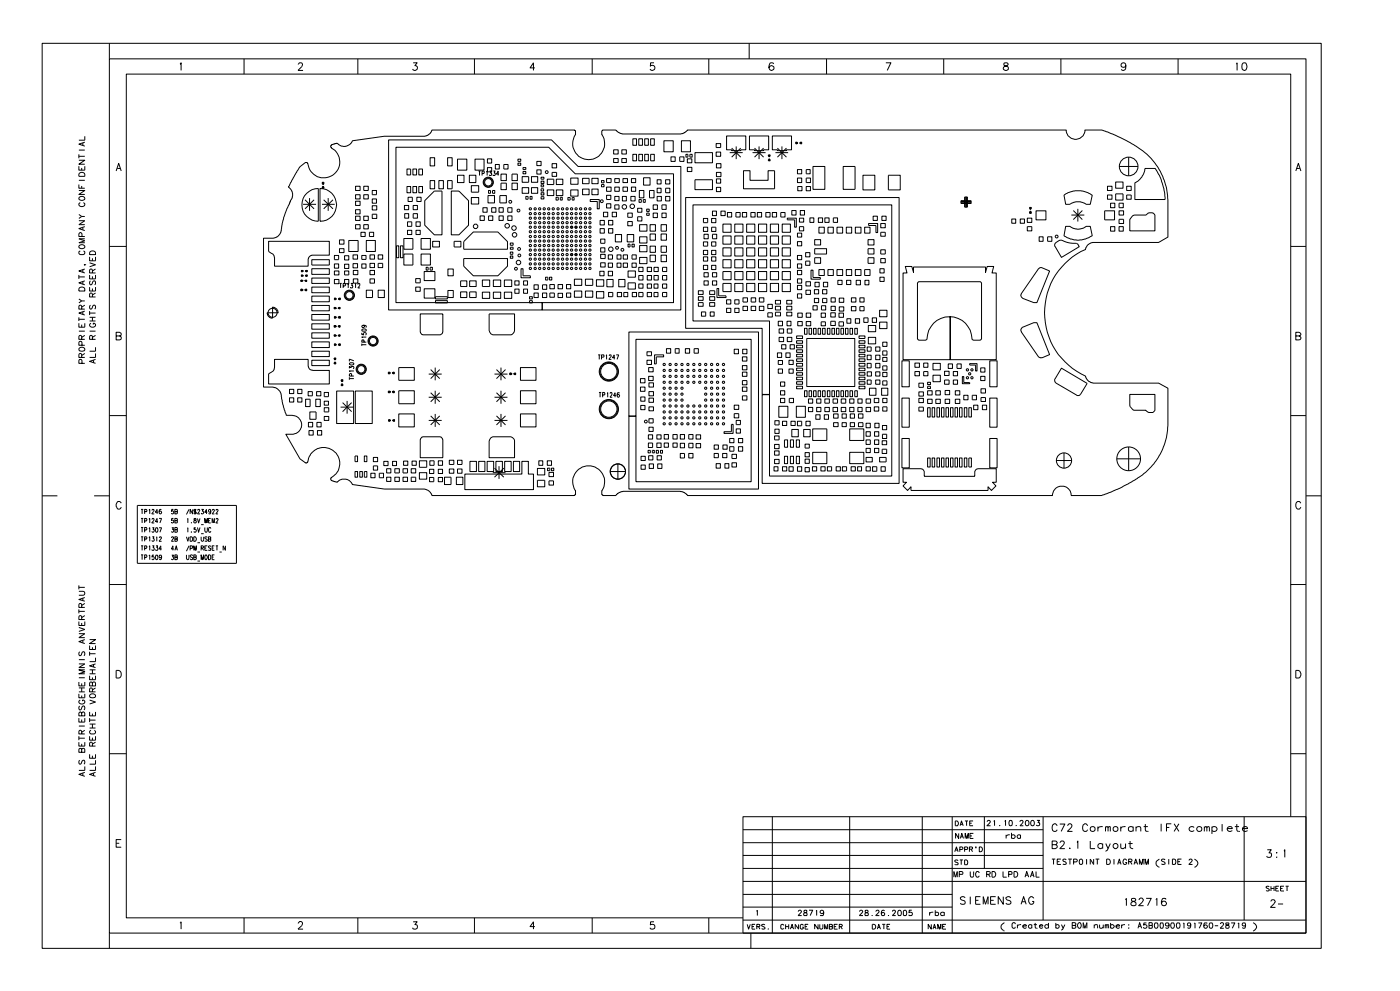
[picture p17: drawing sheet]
<svg xmlns="http://www.w3.org/2000/svg" width="420mm" height="297mm" viewBox="0 0 420 297" stroke-linecap="round" stroke-linejoin="round" font-family="sans-serif">
<g fill="none" stroke="#000" stroke-width=".3">
<path d="M12.6 13h383.6v271.3h-383.6zM32.8 17.6h358.8v262.1h-358.8zM32.8 13v4.6M54 19.2l.3-.4v2.3M73.2 17.6v4.6M89.4 19.3l.5-.5 .6 .1 .2 .3-.2 .8-1.1 1.1h1.5M107.3 17.6v4.6M123.9 18.8h1.2l-.7 .9a.75 .75 0 0 1 .6 1.1 .75 .75 0 0 1-1.3-.1M142.3 17.6v4.6M177.6 17.6v4.6M196.1 18.8h-1l-.1 1a.77 .77 0 0 1 1.2 0 .77 .77 0 0 1-.1 1.2 .77 .77 0 0 1-1.2-.3M212.5 17.6v4.6"/>
<path d="M224.6 13v4.6M232 19.2l-.2-.3a.78 .78 0 0 0-1.1 .3 1.11 1.11 0 0 0-.2 1.2 1.11 1.11 0 0 0 .9 .7 .76 .76 0 0 0 .7-.8 .76 .76 0 0 0-.8-.7 .76 .76 0 0 0-.7 .7M247.8 17.6v4.6M265.6 18.8h1.6l-1.1 2.3M283 17.6v4.6M301.1 18.9v.7l.6 .2a.64 .64 0 0 1 .7 .6 .64 .64 0 0 1-.5 .7l-.9-.2a.56 .56 0 0 1 .2-1l.9-.3 .2-.4a.86 .86 0 0 0-1.2-.3zM318.1 17.6v4.6M337.6 19.6a.72 .72 0 0 1-1 .6 .72 .72 0 0 1-.3-1.2 .72 .72 0 0 1 1.2 .2l.1 .4a1.09 1.09 0 0 1-.7 1.5l-.7-.3M353.3 17.6v4.6M370.7 19.2l.3-.4v2.3M372.7 18.9a.71 .71 0 0 1 1 .3 1.17 1.17 0 0 1-.6 1.9l-.6-.4-.1-.9zM160.4 20.3h-1.5l1.1-1.5v2.3"/>
<path d="M23.7 57.1h1.7l-1.7 1.2h1.7M23.7 55.3v1.1h1.7M23.7 49.8v1.2h1.7v-1.2M23.7 48h1.7l-1.7 1.2h1.7M23.7 46.3v1.1M23.7 54h1.7M23.7 46.8h1.7M23.7 45h1.7M23.7 59.2a.87 .87 0 0 1 1.1-.4 .87 .87 0 0 1 .5 1 .89 .89 0 0 1-1 .3 .89 .89 0 0 1-.6-.9zM23.7 52a.99 .99 0 0 1 1.7 .3v.6h-1.7zM24.5 50.3v.7M24.5 55.7v.7"/>
<path d="M24.8 42.9v.6M25.4 42.6l-1.7 .6 1.7 .6M25.4 40.8v1.2h-1.7M34.8 51.3l.8-2.3 .8 2.3M35.2 50.5h.9M89.9 50l1.7-1.3h.5l.1 .3a4.9 4.9 0 0 0 7.6 3.5 4.9 4.9 0 0 0-.5-8.4l-.1-.4 .2-.3 1-.4a1.27 1.27 0 0 1 1.5 .5l1.7 .4a2.94 2.94 0 0 0 2.1-1.7l9.6-1.4h12.2l1.3-.6 .8-1.2h42.7l.3 .3v1a4.8 4.8 0 0 0 3.9 7.6 4.8 4.8 0 0 0 4-7.6v-1l.2-.3h3.9l.8 .7 1.2 .5h17.6l1.1-.5 .8-.7h113.6v.5a2.82 2.82 0 0 0 3.1 2.3 2.82 2.82 0 0 0 2.5-2.8l5.4 .1 3.7 1.4 4.2 2.1a20 20 0 0 1 11.6 17.3v11.2l-2.8 1.6h-19.8l-.8 .3a2.73 2.73 0 0 0-1.3 1.8 20.9 20.9 0 0 0-12.3 19.1 20.9 20.9 0 0 0 12.4 19 2.64 2.64 0 0 0 2.2 1.9h19.6l2.8 1.6-.1 11.8a19.8 19.8 0 0 1-11.5 16.6l-2.8 1.5-5.5 2.2h-9l-.3-1.1a3 3 0 0 0-2-1.7l-1.4 .1a2.98 2.98 0 0 0-2 2.7h-109.4l-1-.9-1.2-.3h-17.2l-1.1 .3-1.1 .9h-3.7l-.4-.3v-1.1a4.8 4.8 0 0 0-4-7.5 4.8 4.8 0 0 0-3.9 7.5v1.1l-.4 .3h-42.6l-1-1.4-1.2-.5h-12.1l-9.6-1.4-.9-1.2-1.1-.4h-1.1l-.7 .3a1.43 1.43 0 0 1-2.1 .2l-.6-.4 .1-.5a4.8 4.8 0 0 0 2.5-5.2 4.8 4.8 0 0 0-4.3-3.9l-1.3 .1a5.1 5.1 0 0 0-4.1 4.4l-.6 .1-1.6-1.2-4.2-7.3h2.2a2.84 2.84 0 0 0 2.6-3 2.84 2.84 0 0 0-2.8-2.7h-1.8l-1.1-3.3-.5-3.2-1.1-1.5-1.3-.5h-2.9v-44.6l3.2-.1a2.76 2.76 0 0 0 2.2-2.2l.6-3.8 2.7-6.5-.2-1.6-1-1.1zM91.5 59.9l2.7 2.7M92 57.9a4.6 4.6 0 0 1 3.4-1.4v9.8a4.9 4.9 0 0 1-4.5-3 4.9 4.9 0 0 1 1.1-5.4zM92.8 59.4v3.8M94.2 59.9l-2.7 2.7M96 56.5a4.9 4.9 0 0 1 5 4.9 4.9 4.9 0 0 1-5 4.9zM96.6 56.1l.3-.3 .2 .6h-.5z"/>
<path d="M96.6 54.6h.5l-.2 .7zM96.6 54.8h.5M96.6 56.2h.5M96.6 56.3h.5M96.6 55h.5M96.9 54.6v.7M96.9 55.8v.6M97.1 59.9l2.8 2.7M98.4 59.4v3.8M99.9 59.9l-2.8 2.7M106.6 55.8h1.4v1.3h-1.4zM106.6 58.4h1.4v1.2h-1.4z"/>
<path d="M109.1 58.4h1.3v1.2h-1.3zM109.1 55.8h1.3v1.3h-1.3zM111.6 59.6h1.3v1.3h-1.3zM111.6 57.1h1.3v1.3h-1.3zM116.5 41.9h48.9l7.9 8h30.9v43h-41.6v-2.2h39.4v-38.6h-29.5l-8-8h-45.8v46.6h43.9v2.2h-46.1zM122 55.9h1.1v1.9h-1.1zM122 50.7h1.1v1.7h-1.1zM122.4 59.1h1.2v1.3h-1.2zM123.8 55.9h1.1v1.9h-1.1zM123.8 50.7h1.1v1.7h-1.1zM125 59.1h1.3v1.3h-1.3zM125.6 55.9h1.1v1.9h-1.1z"/>
<path d="M125.6 50.7h1.1v1.7h-1.1zM129 47.3h1.3v2.4h-1.3zM129 54.1h1.3v2.5h-1.3zM131.6 54.1h1.4v2.5h-1.4zM134.2 47.3h1.4v2.4h-1.4zM134.2 54.1h1.4v2.5h-1.4zM135.3 57.3h2.3l2.9 2.8v7.4l-2.9 2.9h-2.3zM137.2 47.7h2.8v3.3h-2.8zM137.2 52.5h1.9v2.2h-1.9zM140.7 52.5h2v2.2h-2zM141.3 59.2h2.2v2h-2.2zM141.3 55.7h2.2v1.9h-2.2z"/>
<path d="M142.4 47.7h2.7v3.3h-2.7zM143.5 51.3h.6M143.8 51.3v1.3M144.6 52l.5-.1v-.6h-.5v1.3M145.9 51.5l.2-.2v1.3M146.2 47.6h1.2v1.3h-1.2zM146.2 50.2h1.2v1.3h-1.2zM146.3 58.6h2v2.2h-2zM146.5 57.1h.6v.8h-.6zM146.8 51.3h.5l-.2 .5h.2l.1 .5-.1 .3h-.5v-.2M147.7 57.1h.7v.8h-.7zM147.9 51.3h.5l-.2 .5h.2l.1 .5-.1 .3h-.5l-.1-.2"/>
<path d="M148.5 49.3h1.2v1.4h-1.2zM149.6 52.2h-.7l.5-.9v1.3M149.9 58.6h1.9v2.2h-1.9zM150.2 52.2h1.6v1.9h-1.6zM150.2 54.9h1.6v1.9h-1.6zM151.1 49.3h1.2v1.4h-1.2zM153.5 54.9h1.6v1.9h-1.6zM153.5 52.2h1.6v1.9h-1.6zM155.3 48.9h.9v.7h-.9zM155.3 47.7h.9v.7h-.9zM156.6 56.2h1.9v1.7h-1.9zM156.6 52.9h1.9v1.7h-1.9z"/>
<path d="M156.8 51.4h.9v.7h-.9zM156.8 50.2h.9v.6h-.9zM157.7 58.9h.7v.8h-.7zM158.9 58.9h.6v.8h-.6zM159.4 56.2h1.8v1.7h-1.8zM159.4 52.9h1.8v1.7h-1.8zM161 50.9h1.2v1.3h-1.2zM161 48.4h1.2v1.2h-1.2zM162.2 57.8h.9v.6h-.9zM162.2 54.3h.9v.7h-.9zM162.2 56.6h.8v.7h-.8zM162.2 55.4h.8v.6h-.8z"/>
<path d="M162.2 59h.9v.6h-.9zM162.2 53.1h.9v.6h-.9zM164.1 56.9h2v1.7h-2zM164.1 53.7h2v1.6h-2zM165.6 49.1h1.3v1.2h-1.3zM165.6 51.7h1.3v1.2h-1.3zM166.7 59.1h.7v.9h-.7zM166.8 56.9h2v1.7h-2zM166.8 53.7h2v1.6h-2zM168 59.1h.6v.9h-.6zM170.3 59.2h.7v.8h-.7zM171.1 56.9h2.2v1.9h-2.2z"/>
<path d="M171.1 53.4h2.2v1.8h-2.2zM171.6 59.2h.6v.8h-.6zM174.7 56.7h1.9v1.7h-1.9zM174.7 53.5h1.9v1.6h-1.9zM177 59.8h2.7v2.8h-.6v-2.2h-2.1zM177.5 56.7h1.9v1.7h-1.9zM177.5 53.5h1.9v1.6h-1.9zM180.4 55.3h.7v.7h-.7zM180.4 54.1h.7v.7h-.7zM181.9 56.1h1.3v1.2h-1.3zM181.9 53.5h1.3v1.2h-1.3zM181.9 58.5h1.3v1.3h-1.3z"/>
<path d="M184 44.9h1.4v1.3h-1.4zM184 47.5h1.4v1.2h-1.4zM184.3 56.1h1.4v1.2h-1.4zM184.3 58.9h1.3v1.2h-1.3zM184.3 53.5h1.4v1.2h-1.4zM186.5 47.5h1.3v1.2h-1.3zM186.5 44.9h1.3v1.3h-1.3zM186.6 58.9h1.2v1.3h-1.2zM186.8 53.5h1.4v1.2h-1.4zM186.8 56.1h1.4v1.2h-1.4zM189.2 58.9h1.2v1.3h-1.2zM189.3 53.5h1.3v1.2h-1.3z"/>
<path d="M189.3 56.1h1.3v1.2h-1.3zM189.8 41.6h1.1v1.9h-1.1zM189.8 46.3h1.1v1.9h-1.1zM191.5 41.6h1.1v1.9h-1.1zM191.5 46.3h1.1v1.9h-1.1zM191.6 59.8h.7v.8h-.7zM191.7 57.1h1.4v2.2h-1.4zM192.9 59.8h.6v.8h-.6zM193 53.3h1.9v2.2h-1.9zM193.3 41.6h1.1v1.9h-1.1zM193.3 46.3h1.1v1.9h-1.1zM194.8 57.1h1.3v2.2h-1.3z"/>
<path d="M195.1 41.6h1.1v1.9h-1.1zM195.1 46.3h1.1v1.9h-1.1zM197 56.4h1.2v1.4h-1.2zM197 53.9h1.2v1.2h-1.2zM197 58.9h1.3v1.3h-1.3zM199.1 42.2h2.8v3.3h-2.8zM199.6 53.9h1.3v1.2h-1.3zM199.6 58.9h1.3v1.3h-1.3zM199.6 56.4h1.3v1.4h-1.3zM201.2 47h1.3v1.4h-1.3zM203.8 47h1.3v1.4h-1.3zM204.3 42.2h2.7v3.3h-2.7z"/>
<path d="M205.6 59.2h64v85.7h-41.1v-26.6h2.2v24.4h36.7v-81.3h-59.6v34.8h22.9v22h-2.2v-19.8h-22.9zM205.7 46.3h.6v.8h-.6zM206.1 47.6h1.4v1.2h-1.4zM206.1 50.2h1.4v1.2h-1.4zM206.9 46.3h.6v.8h-.6zM208.4 45.7h5.2v3.1h-5.2zM208.4 53.9h5.2v2.9h-5.2zM214.7 45.6h1.4v1.2h-1.4zM214.7 43h1.4v1.2h-1.4zM214.8 49.1h1.4v1.2h-1.4zM214.8 51.7h1.4v1.2h-1.4zM214.8 53.6h1.3v1.3h-1.3z"/>
<path d="M214.8 56.2h1.3v1.2h-1.3zM217.9 40.8h5.7v4.1h-1.5v.3h-2.7v-.3h-1.5zM218.8 45.7h3.9M219.4 44.4l2.7 2.7M220.8 43.9v3.8M222.1 44.4l-2.7 2.7M223 51.2h1.9v2.8h5.4v-2.8h2v5.4h-9.3zM224.7 40.8h5.8v4.1h-1.5v.3h-2.7v-.3h-1.6zM225.7 45.7h3.9M226.3 44.4l2.7 2.7M227.6 43.9v3.8M229 44.4l-2.7 2.7"/>
<path d="M230.4 46.4h.5l-.2 .6zM230.4 47.9l.3-.3 .2 .6h-.5zM230.4 46.7h.5M230.4 46.6h.5M230.4 48h.5M230.4 47.9h.5M230.7 46.4v.6M230.7 47.6v.6M231.6 40.8h5.7v4.1h-1.5v.3h-2.7v-.3h-1.5zM232.5 45.7h3.8M233.1 44.4l2.7 2.7M234.5 43.9v3.8"/>
<path d="M235.8 44.4l-2.7 2.7M238.6 42.6l.6 .3-.6 .2zM238.6 42.9h.6M238.8 42.6v.5M238.9 42.6v.5M239.1 53.4h1.3v1.3h-1.3zM239.1 50.8h1.3v1.3h-1.3zM239.2 55.9h1.3v1.3h-1.3zM239.8 42.9h.6M240.1 42.6h.3v.5l-.6-.2zM240.1 42.6v.5M240.2 42.6v.5"/>
<path d="M241.8 55.9h1.2v1.3h-1.2zM241.8 53.4h1.2v1.3h-1.2zM241.8 50.8h1.1v1.3h-1.1zM243.8 49.9h3.5v6.9h-3.5zM252.8 49.9h3.6v6.9h-3.6zM258.8 52.5h3.5v4.4h-3.5zM266.4 52.5h3.5v4.4h-3.5zM289.2 59h.9v3.1h-.9zM289.4 59v3.1M289.7 59v3.1M289.8 59v3.1M319.1 58.5l1.1-.7 2.2-.6 2.6 .1 1.2 .5 1.3 .7-.6 2.7h-1.2l-1.7-.7h-1.4l-1.8 .7h-1.2z"/>
<path d="M332.1 55.8h1.3v1.3h-1.3zM332.1 58.4h1.3v1.3h-1.3zM334.5 54.6h2.2v1.8h-2.2zM334.5 58.1h2.2v1.9h-2.2zM335.6 49.9h5.6M337.8 55.8h1.4v1.3h-1.4zM337.8 58.4h1.4v1.3h-1.4zM338.4 47.1v5.6M343.4 50.5h3l.6 .9a18.1 18.1 0 0 1 2.4 8.4h-9.1v-5a5.7 5.7 0 0 0 3.1-4.3zM388.6 51.3l.7-2.3 .8 2.3M388.8 50.5h.9M23.7 66.2h1.7l-1.7 1.1h1.7"/>
<path d="M23.7 64.3l.8 .6M23.7 73.7a.87 .87 0 0 1 1.1-.4 .87 .87 0 0 1 .5 1 .89 .89 0 0 1-1 .3 .89 .89 0 0 1-.6-.9zM24.1 75.2l-.4 .4v.5l.4 .2h.9l.3-.2 .1-.5-.4-.4M24.1 60.7a.61 .61 0 0 0-.4 .7 .61 .61 0 0 0 .6 .5h.5a.61 .61 0 0 0 .6-.5 .61 .61 0 0 0-.4-.7M24.5 64.9h.9M24.5 64.9l-.8 .6M24.6 70.9l-.1-.9-.5-.3-.3 .4v.8h1.7M24.8 68.2v.7M25.3 79.4h.5M25.4 67.9l-1.7 .6 1.7 .6M25.4 71.6h-1.7l1.7 .6-1.7 .6h1.7M26.9 77v1.2h1.7v-1.2"/>
<path d="M26.9 78.8l1.7 .6-1.7 .6M27 75.6a.95 .95 0 0 1 1.1-.3 .95 .95 0 0 1 .5 1h-1.7zM27.7 77.4v.8M32.8 73.9h5.1M80.5 72.3h18.2v4.2l-5.5 .1-.6 .6-.2 .5v2.1h-10.1l-.1-3.2-1.7-1.2zM90.9 61.2h3.9M93.5 77.8h5.2v1.6h-5.2zM96.5 61.2h3.9M100.3 79.1h1.2v1.3h-1.2zM100.3 76.6h1.2v1.2h-1.2zM101.8 74.5h1.4v1.2h-1.4zM101.8 71.9h1.4v1.3h-1.4z"/>
<path d="M103.3 79.2h1.3v1.3h-1.3zM103.3 76.7h1.3v1.2h-1.3zM104.6 72.1h2.8v3.3h-2.8zM105.9 76.4h1.3v1.3h-1.3zM105.9 79h1.3v1.3h-1.3zM106.6 60.3h1.4v1.3h-1.4zM106.6 62.9h1.4v1.2h-1.4zM106.6 64.8h1.4v1.3h-1.4zM106.6 67.3h1.4v1.3h-1.4zM108.2 69.6h1.3v1.3h-1.3zM108.5 79.1h1.3v1.3h-1.3zM108.5 76.6h1.3v1.2h-1.3z"/>
<path d="M109.1 67.3h1.3v1.3h-1.3zM109.1 64.8h1.3v1.3h-1.3zM109.8 72.1h2.8v3.3h-2.8zM110.8 69.6h1.2v1.3h-1.2zM110.9 78.9h1.4v1.3h-1.4zM110.9 76.4h1.4v1.3h-1.4zM111.6 61.7h1.4v1.2h-1.4zM111.6 64.2h1.4v1.3h-1.4zM113.4 76.4h1.4v1.3h-1.4zM113.4 78.9h1.4v1.3h-1.4zM118.9 73.7h.7v3.5h-.7zM120.1 73.7h.7v3.5h-.7z"/>
<path d="M121.1 76.1h2.7v3.3h-2.7zM121.1 71.5h2.7v3.2h-2.7zM121.3 61.6h1.2v1.3h-1.2zM121.4 64h1.1v1.4h-1.1zM122.2 69h1.3v1.3h-1.3zM122.2 66.5h1.3v1.3h-1.3zM123.9 61.6h1.3v1.3h-1.3zM123.9 64h1.3v1.4h-1.3zM124.7 66.5h1.3v1.3h-1.3zM124.7 69h1.3v1.3h-1.3zM126.3 76.1h2.8v3.3h-2.8zM126.3 71.5h2.8v3.2h-2.8z"/>
<path d="M127.4 60.1l2.8-2.8h2.3v13.1h-2.3l-2.8-2.9zM129.7 72.3h2.1v1.7h-2.1zM136.2 72.3h2v1.7h-2zM139.1 72.4l2.8-2.9h7.4l2.9 2.9v2.3h-13.1zM139.1 77.5h13.1v2.3l-2.9 2.9h-7.4l-2.8-2.9zM144 64.7h1.2v1.4h-1.2zM144.8 62.3h1.3v1.3h-1.3zM146.5 64.7h1.3v1.4h-1.3zM147.4 62.3h1.3v1.3h-1.3zM149.6 64.7h1.3v1.4h-1.3zM149.6 62.3h1.3v1.3h-1.3zM152.3 64.7h1.2v1.4h-1.2z"/>
<path d="M152.3 62.3h1.2v1.3h-1.2zM153 76.7h.8v.7h-.8zM153 75.6h.8v.6h-.8zM153 72.8h.9v.7h-.9zM153 74.1h.9v.6h-.9zM179.9 68.5h1.3v1.4h-1.3zM179.9 66.1h1.3v1.3h-1.3zM180.1 78.8h1.4v1.2h-1.4zM180.1 74.3h1.3v1.3h-1.3zM180.1 76.2h1.4v1.3h-1.4zM180.1 71.7h1.3v1.2h-1.3zM181 63.6h1.2v1.4h-1.2z"/>
<path d="M181.9 61.1h1.3v1.2h-1.3zM182.4 78.9h1.3v1.2h-1.3zM182.4 76.4h1.3v1.3h-1.3zM182.5 68.5h1.3v1.4h-1.3zM182.5 66.1h1.3v1.3h-1.3zM183.6 63.6h1.3v1.4h-1.3zM184.3 61.4h1.3v1.3h-1.3zM184.5 70.3h1.9v2.2h-1.9zM185 78.9h1.2v1.2h-1.2zM185 76.4h1.2v1.3h-1.2zM186.9 76.4h1.3v1.3h-1.3zM186.9 78.9h1.3v1.2h-1.3z"/>
<path d="M188.1 70.3h1.9v2.2h-1.9zM188.2 66.4h1.4v1.3h-1.4zM188.2 63.9h1.4v1.2h-1.4zM188.3 73.2h.6v.8h-.6zM189.5 78.9h1.3v1.2h-1.3zM189.5 73.2h.7v.8h-.7zM189.5 76.4h1.3v1.3h-1.3zM191.2 62.4h1.3v1.2h-1.3zM191.2 65h1.3v1.2h-1.3zM191.8 73.6h2.2v1.9h-2.2zM191.8 77.2h2.2v1.8h-2.2zM191.8 67.3h2.2v2h-2.2z"/>
<path d="M191.8 71h2.2v1.8h-2.2zM193.9 62.7h.8v.7h-.8zM193.9 63.9h.8v.6h-.8zM194.9 73.8h1.6v1.8h-1.6zM194.9 70.1h1.6v1.9h-1.6zM194.9 67.3h1.6v2h-1.6zM194.9 76.5h1.6v1.9h-1.6zM195.9 63.9h1.2v1.3h-1.2zM195.9 61.4h1.2v1.4h-1.2zM198.2 76.5h1.6v1.9h-1.6zM198.2 70.1h1.6v1.9h-1.6zM198.2 73.8h1.6v1.8h-1.6z"/>
<path d="M198.2 67.3h1.6v2h-1.6zM198.5 63.9h1.3v1.3h-1.3zM198.5 61.4h1.3v1.4h-1.3zM210.9 68.1h1.3v1.3h-1.3zM210.9 79.5h1.3v1.3h-1.3zM210.9 77h1.3v1.3h-1.3zM210.9 75h1.3v1.3h-1.3zM210.9 65.5h1.3v1.2h-1.3zM210.9 72.5h1.3v1.3h-1.3zM211.1 70.2h1.3v1.4h-1.3zM213.4 77h1.3v1.3h-1.3zM213.4 79.5h1.3v1.3h-1.3z"/>
<path d="M213.4 65.5h1.3v1.2h-1.3zM213.4 75h1.3v1.3h-1.3zM213.4 68.1h1.3v1.3h-1.3zM213.4 72.5h1.3v1.3h-1.3zM213.6 63.3h1.2v1.3h-1.2zM213.6 70.2h1.3v1.4h-1.3zM216.2 63.3h1.3v1.3h-1.3zM216.8 67.2h2.4v2.4h-2.4zM216.8 77.8h2.4v2.5h-2.4zM216.8 74.3h2.4v2.4h-2.4zM216.8 70.7h2.4v2.5h-2.4zM218.1 63.7h1.3v1.4h-1.3z"/>
<path d="M220.3 67.2h2.5v2.4h-2.5zM220.3 77.8h2.5v2.5h-2.5zM220.3 74.3h2.5v2.4h-2.5zM220.3 70.7h2.5v2.5h-2.5zM220.7 63.7h1.2v1.4h-1.2zM222.6 63.7h1.3v1.4h-1.3zM223.9 67.2h2.4v2.4h-2.4zM223.9 77.8h2.4v2.5h-2.4zM223.9 74.3h2.4v2.4h-2.4zM223.9 70.7h2.4v2.5h-2.4zM225.2 63.7h1.2v1.4h-1.2zM227.1 63.7h1.3v1.4h-1.3z"/>
<path d="M227.4 67.2h2.5v2.4h-2.5zM227.4 77.8h2.5v2.5h-2.5zM227.4 74.3h2.5v2.4h-2.5zM227.4 70.7h2.5v2.5h-2.5zM229.6 63.7h1.3v1.4h-1.3zM231 67.2h2.5v2.4h-2.5zM231 77.8h2.5v2.5h-2.5zM231 74.3h2.5v2.4h-2.5zM231 70.7h2.5v2.5h-2.5zM231.6 63.7h1.3v1.4h-1.3zM234.1 63.7h1.3v1.4h-1.3zM234.6 67.2h2.4v2.4h-2.4z"/>
<path d="M234.6 77.8h2.4v2.5h-2.4zM234.6 74.3h2.4v2.4h-2.4zM234.6 70.7h2.4v2.5h-2.4zM236.1 65.4h2.7v2.7h-.5v-2.2h-2.2zM237.4 63.1h1.3v1.4h-1.3zM239.1 79.1h1.3v1.3h-1.3zM239.1 76.6h1.3v1.2h-1.3zM239.1 69.9h1.3v1.2h-1.3zM239.1 72.4h1.3v1.3h-1.3zM239.7 65.4h1.3v1.2h-1.3zM239.7 67.9h1.3v1.3h-1.3zM240 63.1h1.2v1.4h-1.2z"/>
<path d="M241.6 75.7h1.3v1.3h-1.3zM241.6 78.3h1.3v1.2h-1.3zM242.9 65.3h1.1v1.4h-1.1zM244.3 71.8h1.8v1.6h-1.8zM244.3 74.5h3.5v1.6h-3.5zM244.3 77.2h1.8v1.7h-1.8zM245.4 65.3h1.3v1.4h-1.3zM245.6 68.1h1.6v1.8h-1.6zM247.3 65.3h1.3v1.4h-1.3zM248.3 68.1h1.6v1.8h-1.6zM249.9 65.3h1.2v1.4h-1.2zM251 68.1h1.7v1.8h-1.7z"/>
<path d="M253.8 68.1h1.6v1.8h-1.6zM256.5 68.1h1.7v1.8h-1.7zM259.3 68.1h1.6v1.8h-1.6zM260.3 71.8h1.8v1.6h-1.8zM260.3 74.5h1.8v1.6h-1.8zM260.3 77.2h1.8v1.7h-1.8zM260.5 67h2.7v2.7h-.5v-2.1h-2.2zM261.8 64.8h1.3v1.3h-1.3zM264.1 67h1.4v1.3h-1.4zM264.1 77.5h1.4v1.3h-1.4zM264.1 69.6h1.4v1.2h-1.4zM264.1 74.9h1.4v1.2h-1.4z"/>
<path d="M264.4 64.8h1.3v1.3h-1.3zM271.5 79.9h1.9l.5 1.7v-1.6h21.6v1.6l.5-1.7h2l-.5 1.9h1.2v26h-13.8v-12.9a7 7 0 0 1 6.6 6.8l.4 .3h2l.4-.5-.1-16.8-.2-.3h-18.6l-.3 .5v16.6l.4 .5h2.1l.2-.2a9.2 9.2 0 0 1 3.2-5.8l2.4-1 1.5-.1v12.9h-14.1v-26h1.2zM288.1 60.1h3.1v.9h-3.1zM288.1 60.6h3.1M288.1 60.4h3.1M288.1 60.8h3.1M303.4 65.6h1.2v1.3h-1.2zM305.9 65.6h1.3v1.3h-1.3zM308 65.4h1.4v1.3h-1.4zM308 67.9h1.4v1.3h-1.4zM308.7 62.2h.5l-.2 .6zM308.7 63.5l.3-.2 .2 .7h-.5z"/>
<path d="M308.7 62.4h.5M308.7 62.3h.5M308.7 63.8h.5M308.7 63.6h.5M309 62.2v.6M309 63.3v.7M310.7 63.2h2.9v2.7h-2.9zM311.6 71h1.2v1.3h-1.2zM314.1 71h1.3v1.3h-1.3zM316.4 72.9l1.3-.8a1.57 1.57 0 0 1 1.6 .3l1.5 .4 2 .1 .5 .4 .3 .6-5.3 3.3-2-3.4zM319.6 67.8h1.2l1 .6 1.1 .3 1.8-.3 1-.6h1.2l.6 2.8a7.3 7.3 0 0 1-8.4 0zM321.3 64.5h3.8"/>
<path d="M321.8 63.1l2.8 2.7M323.2 62.6v3.8M324.6 63.1l-2.8 2.7M331.2 63.2h3v2.7h-3zM333 67.9h1.3v1.4h-1.3zM333 60.9h1.3v1.4h-1.3zM335.6 67.9h1.2v1.4h-1.2zM335.6 63.2h1.3v1.3h-1.3zM335.6 65.7h1.3v1.3h-1.3zM335.6 60.9h1.2v1.4h-1.2zM339.5 64.9l.6-.4h3.5l.9-.7 1.3 .1 .5 .6v4.7h-7.5v-3.4zM387 73.9h4.6"/>
<path d="M23.7 96.9v1.2h1.7v-1.2M23.7 82.4v1.2M23.7 95.1v1.1M23.7 99.3h1.7M23.7 95.7h1.7M23.7 89.6l.8 .6M23.7 83h1.7M23.7 86.4a.99 .99 0 0 1 1.7 .2v.6h-1.7zM24.5 92.7l-.1-1.1h-.6l-.1 1.1h1.7M24.5 97.3v.8M24.5 90.2h.9M24.5 90.2l-.8 .6"/>
<path d="M24.8 80.8v.8M24.8 84.4v.8M24.8 93.5v.8M25.4 93.2l-1.7 .6 1.7 .6M25.4 84.2l-1.7 .6 1.7 .6M25.4 80.6l-1.7 .6 1.7 .6M25.4 91.5l-.9 .6M26.9 86v1.2h1.7v-1.2M26.9 82.4v1.2h1.7v-1.2M26.9 93.2v1.2M26.9 99.3h1.7M26.9 95.1h1.7"/>
<path d="M26.9 96.2h1.7M26.9 93.8h1.7M27.1 91.5l-.2 .4 .2 .8 .4-.2 .6-1h.3l.2 .4-.2 .8M27.1 84.2l-.2 .4 .2 .8 .4-.2 .6-1h.3l.2 .4-.2 .8M27.3 96.9a.61 .61 0 0 0-.4 .7 .61 .61 0 0 0 .6 .5h.5a.6 .6 0 0 0 .7-.6 .6 .6 0 0 0-.7-.6v.4M27.7 89l-.1-1-.6-.1-.1 1.1h1.7M27.7 81.8l-.1-1-.6-.1-.1 1.1h1.7M27.7 82.8v.8M27.7 86.5v.7M27.7 95.1v1.1M28.6 87.8l-.9 .6M28.6 80.6l-.9 .6"/>
<path d="M81.7 92.1l1.2 .5 .5 1.2h-1.7v1.6h-.3l-.9-.6-.4-1h1.6zM90.2 86.6l.7 .3-.7 .3zM90.2 83.9l.7 .2-.7 .3zM90.2 86.9h.7M90.2 84.1h.7M90.4 81.1l.6 .1-.6 .3zM90.4 82.4l.6 .3-.6 .1zM90.4 82.7h.6M90.4 83.9v.5M90.4 86.6v.6M90.4 81.2h.6M90.5 82.4v.4"/>
<path d="M90.5 81.1v.4M90.5 83.9v.5M90.5 86.6v.6M90.6 81.1v.4M90.6 82.4v.4M91.4 86.9l.6-.3v.6zM91.4 84.1l.6-.2v.5zM91.4 86.9h.6M91.4 84.1h.6M91.6 81.2l.5-.1v.4zM91.6 82.7h.5M91.6 81.2h.5"/>
<path d="M91.7 82.4h.4v.4h-.4l-.1-.1zM91.7 83.9v.5M91.7 86.6v.6M91.9 81.1v.4M91.9 82.4v.4M91.9 83.9v.5M91.9 86.6v.6M92 82.4v.4M92.1 81.1v.4M93.5 80.5h5.2v1.7h-5.2zM93.5 83.3h5.2v1.6h-5.2zM93.5 86h5.2v1.7h-5.2z"/>
<path d="M93.5 88.8h5.2v1.7h-5.2zM93.5 91.6h5.2v1.6h-5.2zM93.5 94.3h5.2v1.7h-5.2zM93.5 97.1h5.2v1.6h-5.2zM93.5 99.8h5.2v1.6h-5.2zM100.2 92.1l.7 .3-.7 .2zM100.2 97.6l.7 .2-.7 .3zM100.2 92.4h.7M100.2 97.8h.7M100.3 81.2h1.3v1.2h-1.3zM100.3 83.8h1.3v1.2h-1.3zM100.3 89.4l.6 .2-.6 .3z"/>
<path d="M100.3 94.9l.6 .2-.6 .3zM100.3 95.1h.6M100.3 89.6h.6M100.4 92.1v.5M100.4 94.9v.5M100.4 97.6v.5M100.4 89.4v.5M100.5 89.4v.5M100.5 92.1v.5M100.5 94.9v.5M100.5 97.6v.5M101.4 92.4l.6-.3v.5z"/>
<path d="M101.4 97.8l.6-.2v.5zM101.4 95.1h.7M101.4 92.4h.6M101.4 97.8h.6M101.5 89.6l.6-.2v.5zM101.5 89.6h.6M101.6 94.9h.5v.5l-.7-.3zM101.7 92.1v.5M101.7 94.9v.5M101.7 97.6v.5M101.8 84.9h.7M101.8 89.4v.5"/>
<path d="M101.9 89.4v.5M101.9 92.1v.5M101.9 94.9v.5M101.9 97.6v.5M102.1 84.9v1.4M102.9 85.7l.6-.1 .1-.5-.7-.2v1.4M103.3 83.8h1.3v1.2h-1.3zM103.3 81.2h1.3v1.2h-1.3zM104.3 85.2l.1-.3v1.4M105.2 84.9h.5l-.3 .6h.3l.1 .5-.2 .3h-.4l-.1-.3M105.9 83.6h1.4v1.3h-1.4zM105.9 81.1h1.4v1.2h-1.4z"/>
<path d="M106.5 85.2l.1-.3v1.4M107.3 85.3l.3-.4 .3 .2-.1 .6-.5 .6h.7M108.5 99.8v.5l.6 .1-.2-.3a.47 .47 0 0 1 .5-.4 .47 .47 0 0 1 .4 .4l-.2 .3M108.6 98.7l.6-.1 .6 .1v.3l-.2 .3h-.9l-.2-.3zM108.9 97.5l.4 .4-.2 .3h-.4l-.2-.3a.65 .65 0 0 1 .7-.4 .65 .65 0 0 1 .6 .6l-.1 .1M109.8 87h1.9v2.2h-1.9zM110.9 83.6h1.4v1.3h-1.4zM110.9 81.1h1.4v1.2h-1.4zM113.4 87h1.9v2.2h-1.9zM124.7 86h1.3v1.3h-1.3zM124.7 83.5h1.3v1.3h-1.3zM126 94.1h6.8v5.4l-.2 .4-.6 .5-5.5-.1-.5-.8z"/>
<path d="M127.2 81.4h3.2v2.7h-3.2zM127.2 86.6h3.2v2.8h-3.2zM127.8 80.1h.6v.9h-.6zM129 80.1h.7v.9h-.7zM130.6 90.1h3.5v.7h-3.5zM130.6 88.9h3.5v.7h-3.5zM134.3 87.1h1.6v2.1h-1.6zM134.3 80.6h1.6v2.1h-1.6zM138.1 87.5h1.9v1.7h-1.9zM138.1 84.2h1.9v1.7h-1.9zM140.8 84.2h2v1.7h-2zM140.8 87.5h2v1.7h-2z"/>
<path d="M144.6 87.6h2.2v1.8h-2.2zM144.6 83.9h2.2v2h-2.2zM146.7 94.1h7.6v5l-.3 .8-.7 .5h-5.5l-.5-.3-.6-1zM147.9 83.9h2.2v2h-2.2zM147.9 87.6h2.2v1.8h-2.2zM151.2 83.9h2.2v2h-2.2zM151.2 87.6h2.2v1.8h-2.2zM154.4 86.6h1.2v1.3h-1.2zM154.4 84.2h1.2v1.3h-1.2zM156.2 80.5h.6v2.2h2.2v.6h-2.8zM157 86.6h1.2v1.3h-1.2zM157 84.2h1.2v1.3h-1.2z"/>
<path d="M158.8 88.9h.8v.7h-.8zM158.8 90.1h.8v.7h-.8zM160.1 85.4h1.3v1.3h-1.3zM160.1 87.8h1.3v1.4h-1.3zM162.7 87.8h1.2v1.4h-1.2zM162.7 85.4h1.2v1.3h-1.2zM163.6 83.1h.7v.8h-.7zM164.8 83.1h.7v.8h-.7zM164.9 85.3h1.3v1.3h-1.3zM164.9 87.8h1.3v1.3h-1.3zM167.3 85.3h1.4v1.3h-1.4zM167.3 87.9h1.4v1.3h-1.4z"/>
<path d="M169.9 87.8h1.2v1.3h-1.2zM169.9 85.3h1.2v1.3h-1.2zM172.2 83.7h2.2v1.8h-2.2zM172.2 87.2h2.2v1.9h-2.2zM175.5 87.2h2.2v1.9h-2.2zM175.5 83.7h2.2v1.8h-2.2zM178.8 83.8h2.2v2h-2.2zM178.8 87.4h2.2v2h-2.2zM179.9 81.3h1.2v1.4h-1.2zM182 83.8h1.8v2.2h-1.8zM182.4 81.3h1.3v1.4h-1.3zM182.5 87.7h1.3v1.2h-1.3z"/>
<path d="M185.1 87.7h1.3v1.2h-1.3zM185.5 83.8h1.9v2.2h-1.9zM187.1 87.7h1.1v1.2h-1.1zM188.3 81.2h2.2v1.9h-2.2zM188.3 84.8h2.2v1.8h-2.2zM188.6 99.5h38.8v47.1h-38.8v-21.9h2.1v19.7h34.5v-42.7h-34.5v23h-2.1zM189.6 87.7h1.3v1.2h-1.3zM191.5 82.6h1.3v1.3h-1.3zM191.5 80.1h1.3v1.3h-1.3zM191.5 85.1h1.3v1.3h-1.3zM191.5 87.7h1.3v1.2h-1.3zM194.1 82.6h1.3v1.3h-1.3z"/>
<path d="M194.1 80.1h1.3v1.3h-1.3zM194.1 87.7h1.3v1.2h-1.3zM194.1 85.1h1.3v1.3h-1.3zM196.1 87.7h1.2v1.2h-1.2zM196.1 85.1h1.2v1.3h-1.2zM196.1 82.6h1.3v1.3h-1.3zM196.1 80.1h1.3v1.3h-1.3zM198.7 87.7h1.2v1.2h-1.2zM198.7 85.1h1.2v1.3h-1.2zM198.7 82.6h1.2v1.3h-1.2zM198.7 80.1h1.2v1.3h-1.2zM209.4 88.9h1.4v1.1h-1.4z"/>
<path d="M209.4 87.2h1.4v1.1h-1.4zM209.4 90.7h1.4v1.1h-1.4zM210.3 93.5h1.3v1.3h-1.3zM211.1 84.2h1.3v1.3h-1.3zM211.1 81.7h1.3v1.3h-1.3zM212.8 88.9h1.5v1.1h-1.5zM212.8 90.7h1.5v1.1h-1.5zM212.8 87.2h1.5v1.1h-1.5zM213 93.5h1.2v1.3h-1.2zM213.6 84.2h1.3v1.3h-1.3zM213.6 81.7h1.3v1.3h-1.3zM215 86.5h.5v2.2h2.2v.5h-2.7z"/>
<path d="M216.8 84.9h2.4v2.5h-2.4zM216.8 81.4h2.4v2.4h-2.4zM217.9 92.4h1.2v1.3h-1.2zM217.9 89.9h1.2v1.2h-1.2zM220.3 92.4h1.3v1.3h-1.3zM220.3 84.9h2.5v2.5h-2.5zM220.3 81.4h2.5v2.4h-2.5zM220.3 89.9h1.3v1.2h-1.3zM222.8 91.8h1.3v1.3h-1.3zM222.8 89.3h1.3v1.2h-1.3zM223.9 84.9h2.4v2.5h-2.4zM223.9 81.4h2.4v2.4h-2.4z"/>
<path d="M225.2 91.8h1.4v1.3h-1.4zM225.2 89.3h1.4v1.2h-1.4zM227.4 84.9h2.5v2.5h-2.5zM227.4 81.4h2.5v2.4h-2.5zM227.7 91.8h1.4v1.3h-1.4zM227.7 89.3h1.4v1.2h-1.4zM230.2 91.2h1.4v1.3h-1.4zM230.2 93.8h1.4v1.2h-1.4zM231 84.9h2.5v2.5h-2.5zM231 81.4h2.5v2.4h-2.5zM232.5 91.8h1.5v1.1h-1.5zM232.5 90h1.5v1.1h-1.5z"/>
<path d="M232.5 93.6h1.5v1.1h-1.5zM233.4 96.3h1.2v1.3h-1.2zM233.6 98.6h1.4v1.3h-1.4zM234.6 84.9h2.4v2.5h-2.4zM234.6 81.4h2.4v2.4h-2.4zM235.9 90h1.5v1.1h-1.5zM235.9 91.8h1.5v1.1h-1.5zM235.9 93.6h1.5v1.1h-1.5zM236 96.3h1.2v1.3h-1.2zM236.1 98.6h1.3v1.3h-1.3zM239.1 85.5h1.3v1.3h-1.3zM239.1 88.1h1.3v1.3h-1.3z"/>
<path d="M239.1 83.6h1.3v1.3h-1.3zM239.1 81.1h1.3v1.2h-1.3zM239.2 96.4h1.4v1.2h-1.4zM239.2 93.8h1.4v1.3h-1.4zM241.2 98.4h.8v1.8h-.8zM241.7 87h1.3v1.3h-1.3zM241.7 84.4h1.3v1.3h-1.3zM241.8 96.4h1.3v1.2h-1.3zM241.8 93.8h1.3v1.3h-1.3zM242.6 98.4h.8v1.8h-.8zM243.2 81h.6v2.2h2.2v.5h-2.8zM243.8 91.6h1.3v1.3h-1.3z"/>
<path d="M244 98.4h.7v1.8h-.7zM244.2 89.4h1.3v1.3h-1.3zM244.2 86.8h1.3v1.3h-1.3zM244.4 84.6h1.2v1.4h-1.2zM245.3 98.4h.8v1.8h-.8zM245.6 80.8h1.6v1.8h-1.6zM246.2 93.8h1.3v1.3h-1.3zM246.2 96.5h1.3v1.1h-1.3zM246.3 91.6h1.3v1.3h-1.3zM246.7 86.8h1.2v1.3h-1.2zM246.7 98.4h.7v1.8h-.7zM246.7 89.4h1.2v1.3h-1.2z"/>
<path d="M246.9 84.6h1.3v1.4h-1.3zM248.1 98.4h.8v1.8h-.8zM248.3 80.8h1.6v1.8h-1.6zM249.1 93.8h1.4v1.2h-1.4zM249.1 96.3h1.4v1.3h-1.4zM249.2 91.8h1.3v1.3h-1.3zM249.2 89.3h1.3v1.2h-1.3zM249.5 98.4h.7v1.8h-.7zM250.8 98.4h.8v1.8h-.8zM251 80.8h1.7v1.8h-1.7zM251.2 84h1.3v1.3h-1.3zM251.6 93.8h1.3v1.3h-1.3z"/>
<path d="M251.6 96.5h1.3v1.2h-1.3zM251.7 92h1.3v1.2h-1.3zM251.7 89.4h1.3v1.2h-1.3zM252.2 98.4h.7v1.8h-.7zM253.5 98.4h.8v1.8h-.8zM253.8 80.8h1.6v1.8h-1.6zM253.9 84h1.2v1.3h-1.2zM253.9 95.5h1.2v1.4h-1.2zM254.9 98.4h.7v1.8h-.7zM255.3 91.9h1.4v1.3h-1.4zM255.3 89.3h1.4v1.2h-1.4zM256.3 98.4h.8v1.8h-.8z"/>
<path d="M256.5 80.8h1.7v1.8h-1.7zM256.5 95.5h1.3v1.4h-1.3zM256.7 84h1.3v1.4h-1.3zM257.8 89.3h1.3v1.2h-1.3zM257.8 91.9h1.3v1.3h-1.3zM259 95.3h1.3v1.3h-1.3zM259.3 80.8h1.6v1.8h-1.6zM259.4 84h1.1v1.4h-1.1zM260.4 97.6h2.2v1.8h-2.2zM261.6 95.3h1.2v1.3h-1.2zM263.8 93h2.2v1.9h-2.2zM263.8 96.5h2.2v2h-2.2z"/>
<path d="M263.8 80.5h1.3v1.3h-1.3zM263.8 83.1h1.3v1.3h-1.3zM306.5 98.2l3.5-1.5h.9l3.8 9.6-2.2 .9-.4 .1-.6-.3-5.2-7.5-.2-.7zM311.4 80.5l.5-.3h.5l2.3 1-3.8 9.5h-.9l-3.3-1.3-.4-.4-.2-.6zM23.7 104.4a.87 .87 0 0 1 1.1-.4 .87 .87 0 0 1 .5 1 .89 .89 0 0 1-1 .3 .89 .89 0 0 1-.6-.9zM24.5 107.1l-.1-1-.6-.1-.1 1.1h1.7M24.5 101.7l-.1-1-.6-.1-.1 1.1h1.7M24.6 108.9l-.1-1-.7-.1-.1 1.1h1.7M24.6 103.5l-.1-1-.7-.1-.1 1.1h1.7M25.4 105.9l-.9 .6M25.4 100.5l-.9 .6M27.7 101.7l-.1-1-.6-.1-.1 1.1h1.7"/>
<path d="M28.1 108v.7M28.6 107.7l-1.7 .6 1.7 .6M28.6 104.1v1.2h-1.7M28.6 105.9v1.2h-1.7M28.6 100.5l-.9 .6M34.8 100.7h1l.5 .3v.7l-.5 .2h-1v-2.3h1l.5 .3v.6l-.5 .2M82.3 107.7h10.1v2.1l.6 1 .8 .2h4.9v4.1h-18.2v-3.1l1.7-1.1zM86.8 119.2h1.3v1.3h-1.3zM86.8 116.7h1.3v1.3h-1.3zM89.3 119.2h1.2v1.3h-1.2zM89.3 116.7h1.2v1.3h-1.2zM91.6 119.7h1.4v2.2h-1.4z"/>
<path d="M92.4 117.4h1.3v1.2h-1.3zM93.5 102.5h5.2v1.7h-5.2zM93.5 105.3h5.2v1.6h-5.2zM93.5 108h5.2v1.6h-5.2zM94.7 119.7h1.3v2.2h-1.3zM94.9 117.4h1.3v1.2h-1.3zM97.2 117.6h1.3v1.3h-1.3zM100.2 107.3h.5l-.3 .6zM100.2 100.4l.7 .2-.7 .2zM100.2 107.6h.5M100.2 107.5h.5M100.2 108.9h.5"/>
<path d="M100.2 108.8h.5M100.2 100.6h.7M100.3 103.1l.6 .2-.6 .3zM100.3 103.3h.6M100.4 100.4v.4M100.4 103.1v.5M100.4 108.5l.3 .6h-.5zM100.4 107.3v.6M100.4 108.5v.6M100.5 100.4v.4M100.5 103.1v.5M101 117.2h5v9.7h-5z"/>
<path d="M101.4 100.6l.6-.2v.4zM101.4 100.6h.6M101.5 103.3h.6M101.6 103.1h.5v.5h-.5l-.1-.3zM101.7 100.4v.4M101.8 103.1v.5M101.9 100.4v.4M101.9 103.1v.5M102.3 113.8h.5v.4l-.2 .2-.3-.2zM102.3 115.3l.3-.3 .2 .6h-.5zM102.3 114.1h.5M102.3 114h.5"/>
<path d="M102.3 115.5h.5M102.3 115.3h.5M102.6 113.8v.6M102.6 115v.6M104.8 110.4v-.6l.5 .4 .1-.4h.5l.2 .5-.2 .2M104.8 109l.2-.3h.9l.2 .3a.75 .75 0 0 1-.7 .4 .75 .75 0 0 1-.6-.4zM104.8 113.1v.7M104.8 113.5h1.3M105.4 112.7v-.6l-.4-.1-.2 .7h1.3M106.1 111.2h-1.3l.2 .2M106.1 108.1l-1.3-.5v.7M106.5 117.2h5.1v9.7h-5.1z"/>
<path d="M108.5 103v.7M108.5 103.3h1.3M109.2 102.6l-.1-.7h-.5l-.1 .7h1.3M109.8 101h-1.3l.2 .2M116.4 117.2l.7 .3-.7 .2zM116.4 111.5h.5l.1 .3-.1 .2h-.5zM116.4 111.8h.6M116.4 117.5h.7M116.6 111.5v.5M116.6 117.2v.5M116.7 111.5v.5M116.8 117.2v.5"/>
<path d="M117.6 117.5l.6-.3v.5zM117.6 111.8l.6-.3v.5zM117.6 111.8h.6M117.6 117.5h.6M118 111.5v.5M118 117.2v.5M118.1 111.5v.5M118.1 117.2v.5M119.6 110.2h4.6v3.8h-4.6zM119.6 117.1h4.6v3.9h-4.6zM128.6 119.1h3.8M128.6 112.1h3.8"/>
<path d="M129.1 117.7l2.8 2.7M129.1 110.8l2.8 2.7M130.5 110.2v3.8M130.5 117.1v3.9M131.9 117.7l-2.8 2.7M131.9 110.8l-2.8 2.7M148.3 119.1h3.9M148.3 112.1h3.9M148.9 117.7l2.7 2.7M148.9 110.8l2.7 2.7M150.2 110.2v3.8M150.2 117.1v3.9"/>
<path d="M151.6 117.7l-2.7 2.7M151.6 110.8l-2.7 2.7M152.9 111.8l.6 .2-.6 .3zM152.9 112h.6M153 111.8v.5M153.2 111.8v.5M154 112h.6M154.3 111.8h.3v.5l-.6-.3zM154.4 111.8v.5M154.5 111.8v.5M156.1 110.2h4.6v3.8h-4.6zM156.1 117.1h4.6v3.9h-4.6z"/>
<path d="M179.4 106.4h.6M179.6 117.6h.7M179.7 106.4v1.3M179.9 117.6v1.5M180.4 107h.6v-.6h-.6v1.3M180.7 118.4l.6-.1v-.6l-.6-.1v1.5M181.8 106.6l.1-.2v1.3M182.1 118l.1-.3v1.4M182.7 106.6v-.2l.5 .1v.4l-.6 .8h.7M182.9 118l.3-.4 .3 .2v.4l-.6 .9h.7M184.4 107.2h-.7l.5-.8v1.3M184.7 118.6h-.7l.4-.9v1.4"/>
<path d="M184.8 106.4h.7l-.5 1.3M185.7 117.9v-.2h-.5l-.1 1.1a.38 .38 0 0 0 .6 0 .38 .38 0 0 0-.2-.6 .38 .38 0 0 0-.5 .4M192.1 116h1.3v1.3h-1.3zM192.1 113.5h1.3v1.3h-1.3zM192.1 119h1.3v1.3h-1.3zM194 108h1.4v1.2h-1.4zM194 105.4h1.4v1.2h-1.4zM194.5 110.2h1.4v1.2h-1.4zM194.5 112.8h1.4v1.3h-1.4zM194.6 117.4h1.3v1.2h-1.3zM194.6 114.8h1.3v1.2h-1.3zM194.6 119.3h1.3v1.3h-1.3z"/>
<path d="M196.3 106.4h2.7v.6h-2.2v2.1h-.5zM199.8 104.5h1.3v1.4h-1.3zM202.5 104.5h1.2v1.4h-1.2zM205.5 104.5h1.3v1.4h-1.3zM208.1 104.5h1.3v1.4h-1.3zM220.2 104.7h1.2v1.3h-1.2zM222.6 111.5h1.4v1.3h-1.4zM222.6 107h1.4v1.2h-1.4zM222.6 109.6h1.4v1.3h-1.4zM222.6 116h1.4v1.3h-1.4zM222.6 114.1h1.4v1.2h-1.4zM222.6 118.6h1.4v1.3h-1.4z"/>
<path d="M222.7 104.7h1.3v1.3h-1.3zM233.1 105.8h1.3v1.3h-1.3zM233.4 110.6h1.2v1.3h-1.2zM233.4 108.1h1.2v1.1h-1.2zM233.6 101.1h1.4v1.3h-1.4zM234 114.5h1.3v1.3h-1.3zM234 117.1h1.3v1.3h-1.3zM234 119.4h1.3v1.3h-1.3zM234.4 103.3h1.3v1.3h-1.3zM235.7 105.8h1.2v1.3h-1.2zM236.1 101.1h1.3v1.3h-1.3zM236.6 110.6h1.3v1.3h-1.3z"/>
<path d="M236.6 108h1.3v1.2h-1.3zM236.7 119.4h1.2v1.3h-1.2zM236.9 103.3h1.3v1.3h-1.3zM238.9 115.8h1.8v.7h-1.8zM238.9 114.4h1.8v.8h-1.8zM238.9 113.1h1.8v.7h-1.8zM238.9 111.7h1.8v.8h-1.8zM238.9 110.3h1.8v.8h-1.8zM238.9 108.9h1.8v.9h-1.8zM238.9 107.6h1.8v.7h-1.8zM238.9 106.2h1.8v.8h-1.8zM238.9 104.8h1.8v.8h-1.8z"/>
<path d="M238.9 103.5h1.8v.8h-1.8zM238.9 102.1h1.8v.8h-1.8zM238.9 100.7h1.8v.8h-1.8zM241.2 117.1h.8v1.8h-.8zM241.9 101.5h14.4v14.4h-14.4zM242.4 119.6h1.3v1.2h-1.3zM242.6 117.1h.8v1.8h-.8zM244 117.1h.7v1.8h-.7zM244.9 119.6h1.3v1.2h-1.3zM245.3 117.1h.8v1.8h-.8zM246.7 117.1h.7v1.8h-.7zM247.3 119.6h1.4v1.2h-1.4z"/>
<path d="M248.1 117.1h.8v1.8h-.8zM249.5 117.1h.7v1.8h-.7zM249.8 119.6h1.3v1.2h-1.3zM250.8 117.1h.8v1.8h-.8zM252.2 117.1h.7v1.8h-.7zM252.3 119.6h1.3v1.2h-1.3zM253.5 117.1h.8v1.8h-.8zM254.8 119.6h1.3v1.2h-1.3zM254.9 117.1h.7v1.8h-.7zM256.3 117.1h.8v1.8h-.8zM257.2 119.6h1.3v1.2h-1.3zM257.6 102.1h1.8v.8h-1.8z"/>
<path d="M257.6 103.5h1.8v.8h-1.8zM257.6 104.8h1.8v.8h-1.8zM257.6 106.2h1.8v.8h-1.8zM257.6 107.6h1.8v.7h-1.8zM257.6 108.9h1.8v.9h-1.8zM257.6 110.3h1.8v.8h-1.8zM257.6 111.7h1.8v.8h-1.8zM257.6 113.1h1.8v.7h-1.8zM257.6 114.4h1.8v.8h-1.8zM257.6 115.8h1.8v.7h-1.8zM257.6 100.7h1.8v.8h-1.8zM259.7 119.6h1.4v1.2h-1.4z"/>
<path d="M260 111.4h1.3v1.3h-1.3zM260 106.5h1.2v1.3h-1.2zM260 104h1.2v1.3h-1.2zM260 113.9h1.2v1.3h-1.2zM260 108.9h1.2v1.4h-1.2zM260.4 101.1h2.2v2h-2.2zM260.7 116.4h2v2.1h-2zM262.2 119.4h1.3v1.3h-1.3zM262.6 111.4h1.2v1.3h-1.2zM262.6 106.5h1.2v1.3h-1.2zM262.6 104h1.2v1.3h-1.2zM262.6 113.9h1.2v1.3h-1.2z"/>
<path d="M262.6 108.9h1.2v1.4h-1.2zM264.4 116.4h1.8v2.1h-1.8zM264.7 119.4h1.3v1.3h-1.3zM264.7 102.6h1.3v1.2h-1.3zM264.7 107.1h1.3v1.2h-1.3zM264.7 111.6h1.3v1.3h-1.3zM264.7 105.2h1.3v1.3h-1.3zM264.7 109.7h1.3v1.2h-1.3zM264.7 114.2h1.3v1.2h-1.3zM270.5 108.1h2.2v7.8h-2.2zM270.5 119.3h2.2v8.7h-2.2zM274.3 111.4h1.4v1.2h-1.4z"/>
<path d="M274.3 108.8h1.4v1.3h-1.4zM275.5 117.5h1.4v1.2h-1.4zM275.5 119.4h1.4v1.3h-1.4zM275.5 114.8h1.4v1.3h-1.4zM277 108.8h1.2v1.3h-1.2zM277 111.4h1.2v1.2h-1.2zM278.2 117.1h1.3v1.3h-1.3zM278.2 119.7h1.3v1.2h-1.3zM278.2 114.6h.8v.7h-.8zM278.2 115.8h.8v.6h-.8zM279.8 108.9h2.2v2h-2.2zM279.8 112.5h2.2v1.9h-2.2z"/>
<path d="M280.6 117.1h1.4v1.3h-1.4zM280.6 119.7h1.4v1.2h-1.4zM283.2 111.3h1.4v1.3h-1.4zM283.2 113.9h1.4v1.3h-1.4zM283.4 117h1.4v1.3h-1.4zM283.4 119.7h1.4v1.2h-1.4zM284.3 109.1h1.3v1.3h-1.3zM285.9 111.4h1.2v1.2h-1.2zM285.9 113.9h1.2v1.3h-1.2zM286.5 117.1h1.3v1.3h-1.3zM286.5 119.7h1.3v1.2h-1.3zM287 109.1h1.2v1.3h-1.2z"/>
<path d="M288.6 112.9h.4v1.8h1.8v.3h-2.2zM289 118.5h1.3v1.3h-1.3zM290.8 109h2.2v2.2h-.4v-1.8h-1.8zM291.5 118.5h1.3v1.3h-1.3zM294.1 110.3h1.2v1.2h-1.2zM294.1 112.8h1.2v1.3h-1.2zM294.2 116.5h1.3v1.3h-1.3zM294.2 119.2h1.3v1.1h-1.3zM296.8 119.3h2.2v8.7h-2.2zM296.8 108.1h2.2v7.8h-2.2zM318.3 110.3l7.7 4.6-2.3 3.6h-.8l-6.5-3.9-.1-.9zM338.8 118.2h7.5l-.1 4.9-.6 .5h-1.1l-.9-.6-3.8-.1-1-1.3z"/>
<path d="M388.6 100.7h.9l.6 .4a.61 .61 0 0 1-.6 .8h-.9v-2.3h.9l.4 .3 .2 .4-.6 .4M32.8 124.6h5.1M92.5 126.6h1.3v1.4h-1.3zM92.7 129.1h1.2v1.3h-1.2zM92.9 123.5h1.9v2.2h-1.9zM95 126.6h1.3v1.4h-1.3zM95.2 129.1h1.3v1.3h-1.3zM97.2 124.8h1.4v1.2h-1.4zM97.2 120.3h1.3v1.1h-1.3zM97.2 122.2h1.4v1.3h-1.4zM102.1 122h3.8M102.7 120.7l2.7 2.7"/>
<path d="M104.1 120.2v3.8M105.4 120.7l-2.7 2.7M106.5 136.7h.7v1.7h-.7zM109.2 136.7h.8v1.7h-.8zM112 137.1h1.2v1.3h-1.2zM112 139.6h1.2v1.3h-1.2zM115.1 138.3h1.3v1.3h-1.3zM116.5 125.8l.6 .2-.6 .3zM116.5 126h.6M116.7 125.8v.5M116.8 125.8v.5M117.7 138.3h1.2v1.3h-1.2z"/>
<path d="M117.7 126h.6M118 125.8h.3v.5l-.6-.3zM118.1 125.8v.5M118.2 125.8v.5M119.6 124.1h4.6v3.9h-4.6zM121 138.2h1.3v1.3h-1.3zM123.6 138.2h1.2v1.3h-1.2zM125.8 138.1h2.2v2h-2.2zM126.4 131.2l.4-.3 5.5 .1 .5 .8v5.4h-6.8v-5.4zM128.6 126h3.8M128.9 138.1h1.3v1.4h-1.3zM129.1 124.7l2.8 2.7"/>
<path d="M130.5 124.1v3.9M131.4 138.1h1.3v1.4h-1.3zM131.9 124.7l-2.8 2.7M134.7 138h1.4v1.2h-1.4zM137.2 138h1.3v1.2h-1.3zM140.9 138.3h2v3h-2zM143.5 138.3h1.9v3h-1.9zM146.1 138.3h1.9v3h-1.9zM147.1 131.3l.7-.4 5.6 .1a1.38 1.38 0 0 1 .9 1.4v4.8h-7.6v-5zM148.3 126h3.9M148.7 138.3h2v3h-2zM148.9 124.7l2.7 2.7"/>
<path d="M149.6 139.7v3.8M150.2 124.1v3.9M151.3 138.3h2v3h-2zM151.6 124.7l-2.7 2.7M154 138.3h1.8v3h-1.8zM156.1 124.1h4.6v3.9h-4.6zM161.6 138.1h1.2v1.4h-1.2zM164.1 138.1h1.3v1.4h-1.3zM185.3 139.1v4.6M192.1 121.5h1.3v1.3h-1.3zM192.2 139.4h1.3v1.3h-1.3zM192.2 136.8h1.3v1.2h-1.3z"/>
<path d="M194.3 135h.7v.7h-.7zM194.4 130.3h1.3v1.3h-1.3zM194.4 132.8h1.3v1.3h-1.3zM194.5 136.6h1.3v1.3h-1.3zM194.6 128h1.3v1.3h-1.3zM194.6 121.9h1.3v1.2h-1.3zM194.6 125.5h1.3v1.3h-1.3zM194.7 139.1h1.2v1.3h-1.2zM195.6 135h.6v.7h-.6zM196.8 135h.7v.8h-.7zM197 130.3h1.2v1.3h-1.2zM197 132.8h1.2v1.3h-1.2z"/>
<path d="M197 136.6h1.3v1.3h-1.3zM197.2 139.1h1.3v1.3h-1.3zM198.1 135h.6v.8h-.6zM199.2 132.8h1.2v1.3h-1.2zM199.2 130.2h1.2v1.4h-1.2zM201.8 132.8h1.3v1.3h-1.3zM201.8 130.2h1.3v1.4h-1.3zM204 132.9h1.3v1.3h-1.3zM204 130.2h1.3v1.4h-1.3zM204 135.9h1.3v1.4h-1.3zM206.5 135.9h1.3v1.4h-1.3zM206.5 132.9h1.3v1.3h-1.3z"/>
<path d="M206.5 130.2h1.3v1.4h-1.3zM208.7 130.3h1.4v1.3h-1.4zM208.7 133h1.4v1.2h-1.4zM214.2 133.4h1.2v1.2h-1.2zM214.2 135.9h1.2v1.3h-1.2zM214.7 139h1.3v1.3h-1.3zM216.7 135.9h1.3v1.3h-1.3zM216.8 133.4h1.2v1.2h-1.2zM217.4 139h1.2v1.3h-1.2zM218.8 131.4h1.3v1.3h-1.3zM218.8 133.9h1.3v1.3h-1.3zM219.3 127.2h.5v2.7h-2.7v-.5h2.2z"/>
<path d="M219.5 138.7h1.3v1.3h-1.3zM219.5 136.2h1.3v1.2h-1.3zM220.2 121.4h1.3v1.3h-1.3zM220.2 124h1.3v1.3h-1.3zM220.8 128.6h1.2v1.2h-1.2zM220.8 126h1.2v1.3h-1.2zM221.4 133.9h1.3v1.3h-1.3zM221.4 131.4h1.3v1.3h-1.3zM232.1 139.9h1.2v1.3h-1.2zM232.3 133.2h1.3v1.3h-1.3zM232.3 137.7h1.3v1.3h-1.3zM232.3 135.2h1.3v1.2h-1.3z"/>
<path d="M232.3 130.7h1.3v1.2h-1.3zM232.4 128.6h1.2v1.3h-1.2zM232.4 126.1h1.2v1.3h-1.2zM233.5 121.8h2.7v3.3h-2.7zM234.6 139.9h1.3v1.3h-1.3zM234.6 126.3h1.3v1.2h-1.3zM235.2 136.8h1v2.2h-1zM235.2 131.9h1v2.2h-1zM236.6 139.9h1.3v1.4h-1.3zM237 131.9h.9v2.2h-.9zM237 136.8h.9v2.2h-.9zM237.2 126.3h1.2v1.2h-1.2z"/>
<path d="M237.4 128.7h2v2.2h-2zM238.8 131.9h.9v2.2h-.9zM238.8 136.8h.9v2.2h-.9zM238.8 121.8h2.7v3.3h-2.7zM239.1 139.9h1.3v1.4h-1.3zM239.1 126.3h1.3v1.3h-1.3zM241 128.7h1.9v2.2h-1.9zM241.4 137.6h1.3v1.3h-1.3zM241.4 135.7h1.3v1.2h-1.3zM241.4 133.1h1.3v1.2h-1.3zM241.7 126.3h1.2v1.3h-1.2zM242.4 122.1h1.3v1.3h-1.3z"/>
<path d="M243.6 139.9h1.3v1.3h-1.3zM243.7 135.6h4.2v3.4h-4.2zM243.7 128.6h4.2v3.4h-4.2zM244.6 124.3h1.3v1.4h-1.3zM244.9 122.1h1.3v1.3h-1.3zM246.2 139.9h1.2v1.3h-1.2zM247.2 124.3h1.2v1.4h-1.2zM247.3 122.1h1.4v1.3h-1.4zM248.1 139.9h1.3v1.3h-1.3zM249.8 122.1h1.3v1.3h-1.3zM250 126.7h1.3v1.2h-1.3zM250 124.1h1.3v1.2h-1.3z"/>
<path d="M250.7 139.9h1.3v1.3h-1.3zM252.3 122.1h1.3v1.3h-1.3zM252.5 124.1h1.3v1.2h-1.3zM252.5 126.7h1.3v1.2h-1.3zM252.6 139.9h1.3v1.3h-1.3zM254.8 122.1h1.3v1.3h-1.3zM254.8 135.6h4.2v3.4h-4.2zM254.8 128.6h4.2v3.4h-4.2zM255 126.7h1.2v1.2h-1.2zM255 124.1h1.2v1.2h-1.2zM255.2 139.9h1.3v1.3h-1.3zM257.2 139.9h1.1v1.3h-1.1z"/>
<path d="M257.2 122.1h1.3v1.3h-1.3zM257.4 124.1h1.4v1.2h-1.4zM257.4 126.7h1.4v1.2h-1.4zM259.7 129.4h1.3v1.4h-1.3zM259.7 126.9h1.3v1.3h-1.3zM259.7 122.1h1.4v1.3h-1.4zM259.7 134.4h1.3v1.3h-1.3zM259.7 139.9h1.3v1.3h-1.3zM259.7 137.1h1.9v1.4h-1.9zM259.7 131.9h1.3v1.3h-1.3zM261.6 139.9h1.3v1.4h-1.3zM262.2 121.9h1.3v1.3h-1.3z"/>
<path d="M262.2 129.4h1.3v1.4h-1.3zM262.2 134.4h1.3v1.3h-1.3zM262.2 131.9h1.3v1.3h-1.3zM262.3 126.9h1.3v1.3h-1.3zM263.8 137.1h1.9v1.4h-1.9zM264.2 139.9h1.3v1.4h-1.3zM264.5 132.1h1.4v1.2h-1.4zM264.5 134.6h1.4v1.3h-1.4zM264.6 127.5h1.3v1.3h-1.3zM264.6 130.2h1.3v1.2h-1.3zM264.7 121.9h1.3v1.3h-1.3zM270.5 131.4h2.2v8.8h-2.2z"/>
<path d="M275.5 122h1.4v1.2h-1.4zM278.2 122.2h.7v2.8h-.7zM278.2 137.3h.7v2.7h-.7zM279.5 122.2h.8v2.8h-.8zM279.5 137.3h.8v2.7h-.8zM281 122.2h.7v2.8h-.7zM281 137.3h.7v2.7h-.7zM282.3 122.2h.8v2.8h-.8zM282.3 137.3h.8v2.7h-.8zM283.7 122.2h.7v2.8h-.7zM283.7 137.3h.7v2.7h-.7zM285 122.2h.8v2.8h-.8z"/>
<path d="M285 137.3h.8v2.7h-.8zM286.4 122.2h.7v2.8h-.7zM286.4 137.3h.7v2.7h-.7zM287.7 122.2h.8v2.8h-.8zM287.7 137.3h.8v2.7h-.8zM289.2 122.2h.7v2.8h-.7zM289.2 137.3h.7v2.7h-.7zM290.5 122.2h.8v2.8h-.8zM290.5 137.3h.8v2.7h-.8zM292 121.4h1.2v1.4h-1.2zM294.6 121.4h1.3v1.4h-1.3zM296.8 131.4h2.2v8.8h-2.2z"/>
<path d="M316.7 138h4.6M319.1 135.7v4.7M334.9 137.5h7.1M338.4 134v7.1M387 124.6h4.6M12.6 148.6h4.6M28.2 148.6h4.6M36.4 150.8a.79 .79 0 0 0-1-.5 .79 .79 0 0 0-.6 .9v.6l.4 .7a.72 .72 0 0 0 1.2-.5M41.2 151.5h29.7v17.4h-29.7zM42.3 152.7h.7M42.3 155.4h.7M42.3 158.1h.7"/>
<path d="M42.6 152.7v1.3M42.6 155.4v1.3M42.6 158.1v1.4M43.4 153.4h.6v-.6l-.6-.1v1.3M43.4 156.2l.6-.1v-.6l-.6-.1v1.3M43.4 158.9l.6-.1v-.6l-.6-.1v1.4M44.7 152.9l.2-.2v1.3M44.7 155.6l.2-.2v1.3M44.7 158.4l.2-.2v1.3M45.6 153l.1-.3 .5 .1v.4l-.7 .8h.8M45.6 155.7l.1-.3 .5 .2v.3l-.7 .8h.8M45.7 158.2h.5l-.3 .5a.4 .4 0 0 1 .3 .6 .4 .4 0 0 1-.7 0"/>
<path d="M46.8 158.2h.1a.65 .65 0 0 1 .5 .7 .65 .65 0 0 1-.6 .6l-.2-.6zM47.4 153.5h-.8l.5-.8v1.3M47.4 156.3h-.8l.5-.9v1.3M47.7 155.4h.8l-.6 1.3M47.7 158.2h.8l-.6 1.3M48.4 152.9l-.1-.1a.59 .59 0 0 0-.6 .6 .59 .59 0 0 0 .6 .6l.2-.4a.38 .38 0 0 0-.4-.4 .38 .38 0 0 0-.4 .3M51.5 158.2h.5l-.2 .5a.37 .37 0 0 1 .2 .5 .37 .37 0 0 1-.6 .1M52 152.7h-.5l-.1 .6 .2-.2a.43 .43 0 0 1 .5 .5 .43 .43 0 0 1-.7 .3v-.1M52 155.4h-.5l-.1 .6 .5-.1a.41 .41 0 0 1 .2 .6 .41 .41 0 0 1-.7 0M52.4 153.4h.7l.1 .4-.3 .2h-.5v-1.3l.7 .1 .1 .2-.3 .4M52.4 156.1l.7 .1 .1 .3-.3 .2h-.5v-1.3l.7 .1 .1 .3-.3 .3M52.4 158.8l.7 .1 .1 .4-.3 .2h-.5v-1.4l.7 .1 .1 .3-.3 .3"/>
<path d="M56.2 155.6l.1-.2v1.3M56.2 158.4l.1-.2v1.3M56.7 152.7l-.8 1.5M57.3 156.7h.1M57.3 159.4v.1zM57.8 152.7v1.3l-.8-1.3v1.3M58.2 155.5v.4a.45 .45 0 0 1 .7 .4 .45 .45 0 0 1-.7 .4 .74 .74 0 0 1 .6-1l-.2-.3zM58.4 152.7v1.3M58.6 152.7v1.3M58.7 158.2h-.5v.5a.43 .43 0 0 1 .6 .1 .43 .43 0 0 1-.1 .6 .43 .43 0 0 1-.6-.1M58.9 152.9l-.5-.2-.3 .2 .1 .2a.57 .57 0 0 1 .5 .3 .57 .57 0 0 1-.1 .6l-.5-.1M59.2 155.4l.3 1.3 .5-1.3"/>
<path d="M59.2 158.1l.3 1.4 .5-1.4M59.3 153l.2-.3 .4 .2-.7 1.1h.8M60.3 157.3h.8M60.3 160h.8M60.4 152.7h.6l-.4 .5 .5 .4-.4 .4-.4-.2M61.4 156.7v-1.3l.4 1.3 .4-1.3v1.3M61.4 158.1v1l.4 .4 .4-.4v-1M62.2 153.5h-.8l.5-.8v1.3M62.5 156.1h.4M63.2 153.1v.3l-.3 .1-.3-.1v-.5l.3-.2 .3 .2-.1 1.1-.5-.1M63.2 155.4h-.7v1.3h.7M63.2 158.4l-.1-.2a.64 .64 0 0 0-.6 .4 .64 .64 0 0 0 .1 .7l.4 .2 .2-.3"/>
<path d="M63.6 156.7v-1.3l.4 1.3 .3-1.3v1.3M63.7 153v-.2a.37 .37 0 0 1 .6 0 .37 .37 0 0 1-.2 .6l-.5 .6h.7M64.8 153v-.2a.37 .37 0 0 1 .6 0 .37 .37 0 0 1-.2 .6l-.5 .6h.7M64.8 155.7l.2-.3 .4 .2-.7 1.1h.7M106.5 141.3h.7v1.7h-.7zM107.9 141.3h.8v1.7h-.8zM109.2 141.3h.8v1.7h-.8zM111.2 141.8h1.3v1.4h-1.3zM113.7 141.8h1.3v1.4h-1.3zM115.9 143h1.3v1.3h-1.3zM115.9 140.5h1.3v1.3h-1.3zM118.4 143h1.3v1.3h-1.3z"/>
<path d="M118.4 140.5h1.3v1.3h-1.3zM120.8 143h1.4v1.3h-1.4zM120.8 140.5h1.4v1.3h-1.4zM123.3 140.5h1.4v1.3h-1.4zM123.3 143h1.4v1.3h-1.4zM125.8 141.7h2.2v1.9h-2.2zM128.8 140.7h1.3v1.2h-1.3zM128.8 143.1h1.3v1.3h-1.3zM131.4 140.7h1.3v1.2h-1.3zM131.4 143.1h1.3v1.3h-1.3zM133.3 143h1.9v2.2h-1.9zM134.7 140.6h1.4v1.2h-1.4z"/>
<path d="M136.8 143h2v2.2h-2zM137.2 140.6h1.3v1.2h-1.3zM139.4 142.1h17.1v-3.8h1.9v3.8h1.6v4.7h-20.6zM147.8 141.7h3.8M148.3 140.3l2.8 2.7M151.1 140.3l-2.8 2.7M161.1 140.4h2.3v2h-2.3zM161.1 144h2.3v1.9h-2.3zM164.2 140.3h.7v.8h-.7zM164.6 141.6h1.4v1.3h-1.4zM164.6 144.1h1.4v1.3h-1.4zM165.4 140.3h.7v.8h-.7z"/>
<path d="M182.9 141.3h4.7M241.4 140.2h1.3v1.2h-1.3zM270.8 140.5l5.7 .1 .6 .7 .1 1.5h15l.1-1.5 .6-.7 5.8-.1v4.1h-1.1l1 1.1-1.3 1.3-1-1.1v1.1h-23.1v-1.1l-1.1 1.1-1.3-1.3 1-1.1h-1zM390.1 150.8a.79 .79 0 0 0-.9-.5 .79 .79 0 0 0-.6 .9v.6a.77 .77 0 0 0 .6 .8 .77 .77 0 0 0 .9-.6M391.6 148.6h4.6M23.7 177.2h1.2l.5 .5-.2 .6-1.5 .1M23.7 175.5v1.1M23.7 176.1h1.7M24.8 179.3v.7M25.4 179.1l-1.7 .6 1.7 .5M32.8 175.2h5.1M42.3 160.9h.7"/>
<path d="M42.3 163.6h.7M42.3 166.3h.7M42.6 160.9v1.3M42.6 163.6v1.4M42.6 166.3v1.5M43.4 161.6h.6v-.6l-.6-.1v1.3M43.4 164.4l.6-.1v-.6l-.6-.1v1.4M43.4 167.1l.6-.1v-.6l-.6-.1v1.5M44.7 161.1l.2-.2v1.3M44.7 163.9l.2-.3v1.4M44.7 166.7l.2-.3v1.4M45.7 160.9h.5l-.3 .5a.41 .41 0 0 1 .3 .6 .41 .41 0 0 1-.7 0"/>
<path d="M45.7 163.6h.5l-.3 .5 .3 .1 .1 .4-.2 .4h-.4l-.2-.3M46.2 166.4h-.5l-.1 .6a.41 .41 0 0 1 .6 0 .41 .41 0 0 1-.1 .6 .41 .41 0 0 1-.6-.1M46.8 163.6h.5l-.3 .5 .3 .1 .1 .4-.2 .4h-.4l-.2-.3M46.8 166.4h.1a.65 .65 0 0 1 .5 .7 .65 .65 0 0 1-.6 .6l-.2-.5zM46.9 161.1l.1-.2v1.3M47.8 161.2l.1-.3 .5 .1v.4l-.7 .8h.8M48.5 164.5h-.8l.5-.9v1.4M48.5 166.8l-.2 .4h-.4l-.2-.4 .2-.4h.4l.2 .8-.4 .6-.3-.3M51.4 161.2l.2-.3 .4 .1v.4l-.6 .8h.7M51.5 166.4h.5l-.2 .5a.37 .37 0 0 1 .2 .6 .37 .37 0 0 1-.6 0M52.1 164.5h-.7l.4-.9v1.4M52.4 161.6h.7l.1 .4-.3 .2h-.5v-1.3l.7 .1 .1 .2-.3 .4"/>
<path d="M52.4 165l.5-1.4 .3 1.4M52.4 167l.7 .1 .1 .4-.3 .3h-.5v-1.5l.7 .1 .1 .3-.3 .3M52.6 164.5h.4M55.9 166.3v1l.3 .5 .5-.5v-1M55.9 160.9l.4 1.3 .4-1.3M56.7 163.6l-.8 1.6M57 160.9a.68 .68 0 0 1 .8 .7 .68 .68 0 0 1-.8 .6zM57 164.4l.7-.1v-.6l-.7-.1v1.4M57.8 166.6l-.3-.3-.5 .3 .3 .4 .4 .2v.5l-.4 .1-.3-.3M58.1 160.9a.68 .68 0 0 1 .8 .7 .68 .68 0 0 1-.8 .6zM58.1 165v-1.4l.4 1.4 .4-1.4v1.4M58.1 167h.5l.3 .2-.3 .6h-.5v-1.5l.7 .2 .1 .2-.3 .3"/>
<path d="M59.2 162.7h.8M59.2 165.5h.8M59.2 168.2h.8M60.3 160.9v.9l.3 .4 .5-.4v-.9M60.3 164.3h.5l.3-.4-.3-.3h-.5v1.4M60.3 167.8v-1.5l.3 1.5 .5-1.5v1.5M60.6 164.3l.5 .7M61.4 164.3h.4M61.7 166.3a.69 .69 0 0 1 .5 .7 .69 .69 0 0 1-.6 .7l-.2-.8zM62.2 161.1l-.3-.2-.5 .2 .1 .3 .7 .4-.3 .4-.5-.1M62.2 163.6h-.8v1.4h.8M62.5 161.6l.7 .1v.4l-.3 .1h-.4v-1.3l.7 .1v.4l-.3 .2"/>
<path d="M62.5 166.3l.5 .1 .2 .3v.7l-.3 .4h-.4zM63.2 163.9l-.3-.3-.3 .1v.4l.6 .4v.3l-.1 .2-.6-.2M63.6 164.3h.4M63.6 167h.4M64.3 163.6h-.7v1.4h.7M64.3 166.3h-.7v1.5h.7M64.7 163.6h.7M65.1 163.6v1.4M65.8 165.5h.7M67.6 163.6v1.4l-.7-1.4v1.4M387 175.2h4.6M23.7 186.3v1.2h1.7v-1.2"/>
<path d="M23.7 182.7v1.1M23.7 199h1.7l-1.7 1.1h1.7M23.7 197.7h1.7M23.7 189.9h1.7l-1.7 1.2h1.7M23.7 188.1l1.7 .6-1.7 .6M23.7 183.2h1.7M23.9 195.4l-.2 .4 .2 .7 .4-.1 .6-1h.3l.2 .4-.2 .7M24.5 185.7l-.1-1-.6-.1-.1 1.1h1.7M24.5 182.1l-.1-1.1h-.6l-.1 1.1h1.7M24.5 186.7v.8M24.8 192v.6M25.4 191.7l-1.7 .6 1.7 .6"/>
<path d="M25.4 184.5l-.9 .6M25.4 180.9l-.9 .6M26.9 193.5v1.2h1.7v-1.2M26.9 191.7h1.7l-1.7 1.2h1.7M26.9 195.4v1.1M26.9 195.9h1.7M27.7 194v.7M28.1 199.2v.7M28.6 199l-1.7 .6 1.7 .5M28.6 197.1v1.2h-1.7M23.7 215.3v1.1h1.7v-1.1M23.7 208v1.2h1.7v-1.2"/>
<path d="M23.7 204.4v1.2h1.7v-1.2M23.7 217.6h1.7M23.7 206.2h1.7M23.7 207.4h1.7M23.7 203.1h1.7M23.9 211.6l-.2 .4 .2 .8 .4-.2 .6-1h.3l.2 .4-.2 .8M24.1 209.8a.61 .61 0 0 0-.4 .7 .61 .61 0 0 0 .6 .5h.5a.6 .6 0 0 0 .6-.6 .6 .6 0 0 0-.6-.6v.4M24.5 220l-.1-.9-.6-.1-.1 1h1.7M24.5 213.8l-.5-.4-.3 .4v.8h1.7v-.8l-.3-.4-.6 .4v.8M24.5 204.8v.8M24.5 206.2v1.2M24.5 208.5v.7"/>
<path d="M24.5 215.7v.7M25.4 200.8h-1.7l1.7 .6-1.7 .6h1.7M25.4 218.9l-.9 .6M26.9 213.4v1.2h1.7v-1.2M26.9 202.6v1.1h1.7v-1.1M26.9 217h1.7M26.9 218.2h1.7M26.9 215.3v1.1M26.9 215.8h1.7M26.9 209.8l1.7 .6-1.7 .6M26.9 200.8h1.7M26.9 202h1.7"/>
<path d="M27 208.3a.87 .87 0 0 1 1-.4 .87 .87 0 0 1 .6 1 .89 .89 0 0 1-1.1 .3 .89 .89 0 0 1-.5-.9zM27.3 218.9l-.4 .3 .1 .5 .3 .3h.9l.4-.3v-.5l-.4-.3M27.7 207.4l-.1-1-.6-.1-.1 1.1h1.7M27.7 204.8l-.2-.3h-.5l-.1 1.1h1.7v-.8l-.3-.4-.5 .2-.1 1M27.7 200.8v1.2M27.7 203.1v.6M27.7 213.9v.7M27.7 217v1.2M28.6 206.2l-.9 .6M34.8 200.9h.8a1.23 1.23 0 0 1 .8 1.2 1.23 1.23 0 0 1-.8 1.1h-.8zM388.6 200.9a1.27 1.27 0 0 1 1.4 .7 1.27 1.27 0 0 1-.3 1.5l-1.1 .1zM23.7 222.4v1.2h1.7v-1.2"/>
<path d="M23.7 220.7v1.2M23.7 221.3h1.7M23.9 227.9l-.2 .4 .2 .8 .4-.2 .6-1h.3l.2 .4-.2 .8M24.5 224.7l-.3-.4-.4 .1-.1 1.1h1.7v-.8l-.3-.4-.5 .2-.1 1M24.5 223v.6M24.8 231.8v.7M25.4 231.5l-1.7 .6 1.7 .6M25.4 229.7v1.2h-1.7M26.9 226.1v1.2h1.7v-1.2M26.9 220.7v1.2h1.7v-1.2M27.7 223.6l-.1-1-.6-.1-.1 1.1h1.7M27.7 221.1v.8"/>
<path d="M27.7 226.5v.8M28.1 231.8v.7M28.6 231.5l-1.7 .6 1.7 .6M28.6 229.7v1.2h-1.7M28.6 227.9v1.2h-1.7M28.6 222.4l-.9 .6M32.8 225.9h5.1M387 225.9h4.6M34.8 252.8h1M36.4 251.7h-1.6v2.2h1.6M222.8 244.8h168.8v34.9h-168.8zM222.8 256.4h90"/>
<path d="M222.8 252.6h90M222.8 248.7h90M231.6 244.8v34.9M254.8 244.8v34.9M276.5 244.8v34.9M285.5 244.8v34.9M286.3 255.3l.5-1.4 .5 1.4M286.5 246.1a.82 .82 0 0 1 .9 .4 .82 .82 0 0 1-.3 1h-.6zM286.5 254.8h.6M287.3 258l-.3-.2-.7 .2 .2 .3 .8 .5-.2 .4-.8-.2M287.5 249.8v1.5l-1-1.5v1.5M287.8 254.6l.8-.1 .1-.4-.3-.2h-.6v1.4"/>
<path d="M287.8 257.8h.9M287.9 247.5l.4-1.4 .5 1.4M288 251.3l.4-1.5 .5 1.5M288.1 247.1h.6M288.1 250.8h.6M288.2 257.8v1.4M289.2 254.6l.9-.1v-.6h-.9v1.4M289.2 257.8h.6a.92 .92 0 0 1 .1 1.4h-.7zM289.3 246.1h1M289.4 251.3v-1.5l.5 1.5 .5-1.5v1.5M289.8 246.1v1.4M290.7 254.5h.8l.1-.5-.9-.1v1.4"/>
<path d="M290.8 246.7h.6M290.9 250.6h.6M291.2 254.5l.4 .8M291.8 246.1h-1v1.4h1M291.9 249.8h-1v1.5h1M292.6 254v-.1v.4M293.7 253.9a.75 .75 0 0 1 .9 .7 .75 .75 0 0 1-.9 .7zM295.2 244.8v15.5M296 246.3a.44 .44 0 0 1 .6-.4 .44 .44 0 0 1 .3 .6l-1 1h1.1M298 246.2l.2-.3v1.6M299.7 247.4h.1M301.3 246.2l.2-.3v1.6"/>
<path d="M301.7 250.2v1.1M302.7 246a.79 .79 0 0 1 .9 .5 .79 .79 0 0 1-.5 1l-.5-.2zM302.8 250.2l-.7 .1-.4 .3M303.3 250.5a.6 .6 0 0 1 .9-.2 .6 .6 0 0 1 0 .9 .6 .6 0 0 1-.9-.1M303.3 249.6v1.7M304.7 247.4h.1M305.8 246.3l.4-.4 .5 .2-.1 .6-.8 .8h1.1M306 250.5a.56 .56 0 0 0-.8-.2 .56 .56 0 0 0 0 .9 .56 .56 0 0 0 .8-.1M306 250.2v1.1M307.7 246a.73 .73 0 0 1 .9 .7 .73 .73 0 0 1-.9 .7l-.2-.6zM309.3 246a.73 .73 0 0 1 .9 .7 .73 .73 0 0 1-.9 .7l-.2-.6zM310.9 245.9h.8l-.4 .7h.4a.58 .58 0 0 1-.1 .8 .58 .58 0 0 1-.8-.1"/>
<path d="M312.8 244.8v31M315.4 257.5h1M315.5 253.2h.9a.61 .61 0 0 1 .6 .7l-.6 .5h-.9v-2.3l1.3 .1 .2 .5-.2 .4-.4 .1M315.9 257.5v1.6M317 247.5a.78 .78 0 0 0-.9-.6 .78 .78 0 0 0-.6 .9v.6a.79 .79 0 0 0 .6 .8 .79 .79 0 0 0 .9-.5M317 258.3h.7M317.8 247h1.5l-1.1 2.2M317.9 252.6l.4-.5 .7 .1 .1 .3-.2 .8-1.1 1.1h1.5M318.1 257.5h-1.1v1.6h1.1M319.7 257.8l-.3-.3-.6 .1v.5l.7 .2 .2 .6-.3 .2-.7-.2M320.2 247.5l.4-.6h.4l.4 .5-.3 .8-1 1h1.5M320.3 257.5h1.1"/>
<path d="M320.8 254.1v.3zM320.8 257.5v1.6M321.9 258.3h1v-.6l-1-.2v1.6M322.9 252.5l.3-.4v2.3M323.7 257.8l.3-.3 .6 .3v1a.53 .53 0 0 1-.6 .3 .53 .53 0 0 1-.4-.6zM325.8 257.5v1.6M326.2 247.5a.78 .78 0 0 0-1-.6 .78 .78 0 0 0-.6 .9v.6a.79 .79 0 0 0 .7 .8 .79 .79 0 0 0 .9-.5M326.9 252.1v2.3h1.5M327.9 257.5v1.6l-1-1.6v1.6M328.5 257.5h1.1M329 257.5v1.6M329.2 247.8v1.4"/>
<path d="M330.7 247.8a1.22 1.22 0 0 0-1.5 .6M330.7 253.2a.79 .79 0 0 0-1.2-.2 .79 .79 0 0 0 0 1.2 .79 .79 0 0 0 1.2-.2M330.7 252.8v1.6M331.5 248.2l.3-.4h.4l.1 .4M331.5 247.8v1.4M331.6 252.8l.7 1.6M331.8 257.5a.86 .86 0 0 1 1.1 .4 .86 .86 0 0 1-.3 1.1l-.8 .1zM332.3 249.2v-1l.2-.4h.4v1.4M332.9 252.8l-.8 2-.6 .3M334 257.5v1.6M335.1 259.1l.5-1.6 .6 1.6M335.3 258.6h.7"/>
<path d="M336.1 252.8l.1 1.4a.96 .96 0 0 0 1.3-.3M336.1 247.8v1.4M337.5 247.8a1.22 1.22 0 0 0-1.4 .6M337.5 252.8v1.6M337.8 257.9a.56 .56 0 0 0-.6-.4 .56 .56 0 0 0-.5 .6v.4a.55 .55 0 0 0 .6 .6 .55 .55 0 0 0 .5-.6h-.4M338.4 252.8h1.2M338.4 258.3l.9-.1 .1-.5-1-.2v1.6M338.9 252.1v1.8l.9 .5M338.9 258.3l.6 .8M339.8 248a.8 .8 0 0 0-1.2-.1 .8 .8 0 0 0 0 1.2 .8 .8 0 0 0 1.2-.2M339.8 247.8v1.4M340 259.1l.6-1.6 .6 1.6"/>
<path d="M340.2 258.6h.7M340.6 248.2a.82 .82 0 0 1 1.5 0v1M340.6 247.8v1.4M341.7 259.1v-1.6l.6 1.6 .5-1.6v1.6M342.9 247.8h1.3M343.4 259.1v-1.6l.5 1.6 .5-1.6v1.6M343.4 247v1.8l.2 .3 .8 .1M347.7 257.5a1.25 1.25 0 0 0-1.1 1.2 1.25 1.25 0 0 0 1.1 1.3M348.2 246.9v2.3M349.4 257.8l-.5-.3-.6 .3 1.1 .9v.2l-.5 .2-.6-.2M349.8 248h.8M350.5 257.5v1.6"/>
<path d="M351.2 246.9h-1.4v2.3M351.6 257.5a.85 .85 0 0 1 1 .6 .85 .85 0 0 1-.5 1h-.5zM352.1 246.9l1.4 2.3M353.2 258.3h.7M353.5 246.9l-1.4 2.3M354.3 257.5h-1.1v1.6h1.1M356.6 257.9a.44 .44 0 0 1 .5-.4 .44 .44 0 0 1 .3 .6l-.9 1h1.1M358.1 248a.84 .84 0 0 0-1.3-.1 .84 .84 0 0 0 0 1.2 .84 .84 0 0 0 1.3-.2M358.2 257.5a1.25 1.25 0 0 1 1 1.2 1.25 1.25 0 0 1-1 1.3M361.1 248.2l.4-.4h.2l.2 .4M361.1 247.8v1.4M361.9 249.2v-1l.3-.4h.4l.1 1.4"/>
<path d="M363.4 248a.84 .84 0 0 1 1.3-.1 .84 .84 0 0 1 0 1.2 .84 .84 0 0 1-1.3-.2M363.4 247.8v2.2M366.5 247v2.2M368 248.4h1.5a.74 .74 0 0 0-.9-.6 .74 .74 0 0 0-.5 .9 .74 .74 0 0 0 .9 .5l.5-.3M370.3 247.8h1.2M370.9 247v1.8l.1 .3 .8 .1M372.6 248.4h1.5a.74 .74 0 0 0-.9-.6 .74 .74 0 0 0-.6 .9 .74 .74 0 0 0 1 .5l.5-.3M373.1 244.8v31M380 254.7h1.2l-.7 .9a.72 .72 0 0 1 .8 .7 .72 .72 0 0 1-.6 .8 .72 .72 0 0 1-.9-.5M382.8 255.5v.2zM382.8 256.8v.2zM385 255.1l.3-.4v2.3"/>
<path d="M387 244.8v-222.6h-349.1v252.9h184.9M32.8 279.7v4.6M54 276.7l.3-.4v2.2M73.2 275.1v4.6M89.4 276.8l.3-.4a.67 .67 0 0 1 1 .1 .67 .67 0 0 1-.2 1l-1.1 1h1.5M107.3 275.1v4.6M123.9 276.3h1.2l-.7 .8a.74 .74 0 0 1 .8 .7 .74 .74 0 0 1-.6 .8 .74 .74 0 0 1-.9-.5M142.3 275.1v4.6M160.4 277.7h-1.5l1.1-1.4v2.2M177.6 275.1v4.6M196.1 276.3h-1l-.1 .9a.78 .78 0 0 1 1.2 0 .78 .78 0 0 1-.1 1.1 .78 .78 0 0 1-1.2-.2M212.5 275.1v4.6"/>
<path d="M222.8 275.8h168.7M222.8 264.2h168.8M222.8 271.9h62.7M222.8 268.1h62.7M222.8 260.3h90M224.1 277.1l.4 1.4 .5-1.4M225.2 279.7v4.6M225.5 277.7h.6M226.4 277.1h-.9v1.4h.9M226.9 273.2l.2-.4v1.6M226.9 277.7h.9v-.6h-.9v1.4M227.4 277.7l.5 .8"/>
<path d="M229.4 277.2l-.3-.1-.7 .1 .1 .4 .9 .5v.2l-.3 .2-.7-.2M230.3 278.4h.1M235.1 277.4l-.4-.3-.6 .3 .1 .9 .5 .2 .4-.3M235.6 277.7h.9M235.6 277.1v1.4M236.5 277.1v1.4M237 278.5l.5-1.4 .4 1.4M237.2 278h.6M239.4 273.2l.3-.4h.4l.2 .4-1 1.2h1.1M239.5 277.1v1.4l-1.1-1.4v1.4M240.9 277.4l-.3-.3-.5 .1-.1 1a.48 .48 0 0 0 .6 .3 .48 .48 0 0 0 .3-.6h-.3M241.2 272.9v.5l.6 .2 .1 .8h-.7l-.2-.2 .2-.6 .7-.2v-.5z"/>
<path d="M241.4 277.7h.6M242.3 277.1h-.9v1.4h.9M242.6 272.8h1.1l-.8 1.6M244.7 273.2l.2-.4v1.6M245.3 277.1v1.4l-1-1.4v1.4M245.8 277.1v1.2l.4 .2 .5-.2v-1.2M247 273.4a.55 .55 0 0 1-.8 .5 .55 .55 0 0 1-.2-.9 .55 .55 0 0 1 .9 .1l.1 .7-.3 .6-.7-.1M247.3 278.5v-1.4l.5 1.4 .4-1.4v1.4M248.7 277.7l.8 .1 .1 .4-.3 .3h-.6v-1.4h.8l.1 .4-.3 .2M250.1 277.7h.6M251.1 277.1h-1v1.4h1M251.7 277.7h.6l.3-.4-.3-.2h-.6v1.4"/>
<path d="M252.1 277.7l.5 .8M257.8 273.2a.44 .44 0 0 1 .5-.4 .44 .44 0 0 1 .3 .6l-.9 1h1.1M259.4 272.9v.5l.7 .2 .3 .3-.2 .5h-.8v-.5l.1-.3 .6-.1 .2-.4-.3-.3zM261.5 274.3h.1M261.6 277.1h.5a.75 .75 0 0 1 .5 .7 .75 .75 0 0 1-.5 .7h-.5zM262.7 273.2l.3-.4h.3l.3 .4-1 1.2h1.1M263.1 278.5l.4-1.4 .5 1.4M263.3 278h.5M264.5 277.1h1M265 277.1v1.4M265.2 273.1l-.1-.2a.83 .83 0 0 0-.9 .5 .83 .83 0 0 0 .3 1h.5a.5 .5 0 0 0 0-.8 .5 .5 0 0 0-.7 .3M266 277.7h.6"/>
<path d="M266.4 274.3h.1M266.9 277.1h-.9v1.4h.9M267.7 273.2l.2-.4 .5 .1-.1 .8-.7 .7h1M269.4 272.9a.83 .83 0 0 1 1 .5 .83 .83 0 0 1-.4 1h-.6l-.1-.2-.1-.6zM271 272.9a.83 .83 0 0 1 1 .5 .83 .83 0 0 1-.4 1h-.6l-.1-.2zM273.4 272.8h-.7l-.1 .8a.57 .57 0 0 1 .8 0 .57 .57 0 0 1-.1 .8h-.6l-.2-.2M278.8 273.4v1M279.3 277.1v1.4l-1-1.4v1.4M279.8 278.5l.4-1.4 .5 1.4M279.9 273.4l-1 .2-.1 .2M279.9 278h.6M280.4 273.6a.57 .57 0 0 1 .9 0 .57 .57 0 0 1-.1 .8l-.8-.1"/>
<path d="M280.4 272.8v1.6M281.2 278.5v-1.4l.5 1.4 .4-1.4v1.4M282.6 277.7h.6M283.2 273.6a.6 .6 0 0 0-.9-.1 .6 .6 0 0 0 0 .9l.9-.1M283.2 273.4v1M283.7 277.1h-1.1v1.4h1.1M286 262.9v-1.7l.5 1.7 .5-1.7v1.7M287.6 262.1h1l.1-.7-1.1-.2v1.7M289.4 269.1a.8 .8 0 0 0-.8-.4 .8 .8 0 0 0-.6 .6l.4 .5 .8 .2 .2 .7a.89 .89 0 0 1-1.4 0M290.9 261.2v1.2l.5 .5 .5-.2 .1-1.5M290.9 268.8v2.2M292.6 269.9h.8"/>
<path d="M293.7 261.6l-.4-.4a.85 .85 0 0 0-.8 .9 .85 .85 0 0 0 .8 .8l.4-.4M294 268.8h-1.4v2.2h1.4M294.8 271v-2.2l.7 2.2 .8-2.2v2.2M295.9 262.1l.9-.1 .1-.6-1-.2v1.7M296.4 262.1l.6 .8M297 269.9h1M297.5 261.2h.6a.93 .93 0 0 1 .5 .9 .93 .93 0 0 1-.5 .8h-.6zM298.6 268.8h-1.6v2.2h1.6M300.8 261.2v1.7h1.1M300.8 268.8v2.2l-1.5-2.2v2.2M301.2 276.5a1.3 1.3 0 0 0-1 1.3 1.3 1.3 0 0 0 1 1.3M302.5 262.1h.8l.1-.7-.9-.2v1.7"/>
<path d="M303.1 269.1a.88 .88 0 0 0-1.5 .2l.4 .5 .9 .2 .2 .7a.97 .97 0 0 1-1.5 0M304.1 261.2a.88 .88 0 0 1 1.1 .9 .88 .88 0 0 1-1.1 .8zM304.5 277l-.3-.5h-.4l-.3 .5v.8l.3 .4h.5l.2-.4M305.1 277.1v1.1M306.2 277.1l-.7 .1-.4 .4M306.2 271l.7-2.2 .8 2.2M306.4 270.3h1.1M306.7 277.6l1.1-.1a.59 .59 0 0 0-.9-.2 .59 .59 0 0 0 0 .9 .59 .59 0 0 0 .9-.2M307.4 262.9l.5-1.7 .6 1.7M307.5 262.3h.7M309 262.9l.6-1.7 .5 1.7M309.2 262.3h.7"/>
<path d="M309.4 277.4a.56 .56 0 0 0-.8-.1 .56 .56 0 0 0 0 .8 .56 .56 0 0 0 .8-.1M309.4 277.1v1.1M310 269.3a.79 .79 0 0 0-.9-.5 .79 .79 0 0 0-.6 .8v.6a.77 .77 0 0 0 .7 .9 .77 .77 0 0 0 .8-.9h-.5M310 277.1h.9M310.4 276.6l.1 1.6h.6M310.7 261.2v1.7h1M311.7 277.6h1a.56 .56 0 0 0-.9-.3 .56 .56 0 0 0 0 .9 .56 .56 0 0 0 .9-.2M314.4 277.4a.6 .6 0 0 0-.9-.2 .6 .6 0 0 0 0 1 .6 .6 0 0 0 .9-.2M314.4 276.6v1.6M316.6 277.4a.56 .56 0 0 1 .8-.1 .56 .56 0 0 1 0 .8 .56 .56 0 0 1-.8-.1M316.6 276.6v1.6M318.3 277.1l.5 1.1"/>
<path d="M319.3 277.1l-.7 1.5-.4 .2M321.5 277.4l1 .1 .1 .4-.4 .3h-.7v-1.7l1 .2 .1 .4-.4 .3M323.5 276.5a.86 .86 0 0 1 .7 .9 .86 .86 0 0 1-.7 .8 1.04 1.04 0 0 1 0-1.7zM324.8 278.2v-1.7l.5 1.7 .6-1.7v1.7M328.1 277.5l.4-.4 .5 .1 .1 1M328.1 277.1v1.1M329.7 277.1l.1 1.1h.5l.5-.3M330.8 277.1v1.1M331.4 277.5l.2-.4 .3 .4M331.4 277.1v1.1M331.9 278.2v-.7l.3-.4 .2 .1v1M333 277.4a.6 .6 0 0 1 .9-.2 .6 .6 0 0 1 0 1 .6 .6 0 0 1-.9-.2"/>
<path d="M333 276.6v1.6M334.6 277.6l1.1-.1a.59 .59 0 0 0-.9-.2 .59 .59 0 0 0 0 .9 .59 .59 0 0 0 .9-.2M336.3 277.1v1.1M337.3 277.1l-.6 .1-.4 .4M337.4 269.7l.4-.4v2.2M338.4 277.1v.2zM338.4 278.1v.1zM339.4 269.4v.6l.6 .2a.72 .72 0 0 1 .6 1.1l-1.2 .1a.9 .9 0 0 1 0-1.1 .9 .9 0 0 1 1-.3l.2-.4a.86 .86 0 0 0-1.2-.2zM341.2 278.2l.5-1.7 .6 1.7M341.4 277.7h.7M341.6 269.8l.1-.4a.67 .67 0 0 1 1 .1 .67 .67 0 0 1-.2 1l-1.1 1h1.5M343.7 269.3h1.5l-1.1 2.2"/>
<path d="M343.8 276.6h-.8l-.1 .7a.58 .58 0 0 1 .9 0 .58 .58 0 0 1-.1 .9 .58 .58 0 0 1-.9-.3M344.5 277.4l1 .1 .1 .4-.4 .3h-.7v-1.7l1 .1v.7l-.3 .1M346.4 276.6h.6a.83 .83 0 0 1 .3 1 .83 .83 0 0 1-.9 .6l-.3-.7zM346.6 269.7l.3-.4v2.2M348 276.6h.7l.2 .7-.2 .9h-.7l-.2-.7zM349.6 269.6a.64 .64 0 0 0-.6-.3 .64 .64 0 0 0-.6 .4 1.02 1.02 0 0 0-.2 1.1 1.02 1.02 0 0 0 .9 .7 .71 .71 0 0 0 .6-.8 .71 .71 0 0 0-.7-.6 .71 .71 0 0 0-.7 .6M350.5 277.1a.53 .53 0 0 1-.8 .4 .53 .53 0 0 1 0-.9h.6a.84 .84 0 0 1 .3 1.1 .84 .84 0 0 1-1 .5l-.1-.2M351.3 276.6h.6a.83 .83 0 0 1 .3 1 .83 .83 0 0 1-.9 .6l-.2-.7zM353 276.6h.6a.83 .83 0 0 1 .3 1 .83 .83 0 0 1-.9 .6l-.3-.7zM354.8 276.9l.2-.3v1.6M357.1 277.1a.5 .5 0 0 1-.8 .4 .5 .5 0 0 1 0-.9h.5a.83 .83 0 0 1 .3 1 .83 .83 0 0 1-.9 .6l-.1-.2M358.1 276.9l.2-.3v1.6"/>
<path d="M359.4 276.6h1l-.8 1.6M362 276.8l-.8-.2-.2 .7a.66 .66 0 0 0 .6 .9 .54 .54 0 0 0 .4-.5 .54 .54 0 0 0-.5-.5 .54 .54 0 0 0-.5 .5M362.8 276.6h.6a.83 .83 0 0 1 .4 1 .83 .83 0 0 1-1 .6l-.2-.7zM364.3 277.5h1M366 277a.46 .46 0 0 1 .5-.5 .46 .46 0 0 1 .3 .7l-.9 1h1.1M367.7 276.6v.5l.9 .6-.4 .5-.6-.1v-.6l.7-.3 .2-.4zM369.2 276.6h1.1l-.8 1.6M371.2 276.9l.3-.3v1.6M373.5 277.1a.5 .5 0 0 1-.8 .4 .5 .5 0 0 1 0-.9h.6a.86 .86 0 0 1 .3 1.1 .86 .86 0 0 1-1 .5v-.2M375.8 276.5a1.3 1.3 0 0 1 1 1.3 1.3 1.3 0 0 1-1 1.3M380.6 265.8l-.3-.2-.6 .2v.3l.9 .5v.3l-.3 .2-.6-.2M381.1 270.2l.2-.4 .7-.1 .4 .7-1.5 1.6h1.6"/>
<path d="M381.1 266.3h.9M381.1 265.6v1.5M382 265.6v1.5M382.6 266.3h.5M383.2 271h1.6M383.5 265.6h-.9v1.5h.9M384 266.3h.6M385 265.6h-1v1.5h1M385.5 265.6h.9M385.9 265.6v1.5"/>
<circle cx="146.4" cy="54.6" r="1.52"/>
<circle cx="146.4" cy="54.6" r="1.35"/>
<circle cx="146.4" cy="54.6" r="1.1"/>
<circle cx="163.9" cy="51.6" r=".42"/>
<circle cx="338.4" cy="49.9" r="2.79"/>
<circle cx="142.6" cy="67.8" r=".68"/>
<circle cx="152.1" cy="67.7" r=".68"/>
<circle cx="153" cy="60.5" r=".42"/>
<circle cx="154.1" cy="68.4" r=".68"/>
<circle cx="154.3" cy="70.4" r=".68"/>
<circle cx="155.5" cy="78.7" r=".68"/>
<circle cx="155.5" cy="63.1" r=".42"/>
<circle cx="155.6" cy="74.6" r=".42"/>
<circle cx="155.7" cy="76.6" r=".42"/>
<circle cx="159" cy="68.1" r=".34"/>
<circle cx="159" cy="79.1" r=".34"/>
<circle cx="159" cy="77.7" r=".34"/>
<circle cx="159" cy="75" r=".34"/>
<circle cx="159" cy="64" r=".34"/>
<circle cx="159" cy="62.6" r=".34"/>
<circle cx="159" cy="69.5" r=".34"/>
<circle cx="159" cy="66.7" r=".34"/>
<circle cx="159" cy="72.2" r=".34"/>
<circle cx="159" cy="65.4" r=".34"/>
<circle cx="159" cy="76.3" r=".34"/>
<circle cx="159" cy="73.6" r=".34"/>
<circle cx="159" cy="70.9" r=".34"/>
<circle cx="160.5" cy="66.7" r=".34"/>
<circle cx="160.5" cy="68.1" r=".34"/>
<circle cx="160.5" cy="73.6" r=".34"/>
<circle cx="160.5" cy="69.5" r=".34"/>
<circle cx="160.5" cy="77.7" r=".34"/>
<circle cx="160.5" cy="75" r=".34"/>
<circle cx="160.5" cy="64" r=".34"/>
<circle cx="160.5" cy="76.3" r=".34"/>
<circle cx="160.5" cy="79.1" r=".34"/>
<circle cx="160.5" cy="62.6" r=".34"/>
<circle cx="160.5" cy="65.4" r=".34"/>
<circle cx="160.5" cy="72.2" r=".34"/>
<circle cx="160.5" cy="70.9" r=".34"/>
<circle cx="161.8" cy="79.1" r=".34"/>
<circle cx="161.8" cy="77.7" r=".34"/>
<circle cx="161.8" cy="75" r=".34"/>
<circle cx="161.8" cy="72.2" r=".34"/>
<circle cx="161.8" cy="65.4" r=".34"/>
<circle cx="161.8" cy="73.6" r=".34"/>
<circle cx="161.8" cy="62.6" r=".34"/>
<circle cx="161.8" cy="76.3" r=".34"/>
<circle cx="161.8" cy="70.9" r=".34"/>
<circle cx="161.8" cy="68.1" r=".34"/>
<circle cx="161.8" cy="66.7" r=".34"/>
<circle cx="161.8" cy="64" r=".34"/>
<circle cx="161.8" cy="69.5" r=".34"/>
<circle cx="163.2" cy="76.3" r=".34"/>
<circle cx="163.2" cy="77.7" r=".34"/>
<circle cx="163.2" cy="75" r=".34"/>
<circle cx="163.2" cy="68.1" r=".34"/>
<circle cx="163.2" cy="70.9" r=".34"/>
<circle cx="163.2" cy="64" r=".34"/>
<circle cx="163.2" cy="79.1" r=".34"/>
<circle cx="163.2" cy="66.7" r=".34"/>
<circle cx="163.2" cy="62.6" r=".34"/>
<circle cx="163.2" cy="72.2" r=".34"/>
<circle cx="163.2" cy="65.4" r=".34"/>
<circle cx="163.2" cy="73.6" r=".34"/>
<circle cx="163.2" cy="69.5" r=".34"/>
<circle cx="164.5" cy="70.9" r=".34"/>
<circle cx="164.5" cy="79.1" r=".34"/>
<circle cx="164.5" cy="66.7" r=".34"/>
<circle cx="164.5" cy="64" r=".34"/>
<circle cx="164.5" cy="73.6" r=".34"/>
<circle cx="164.5" cy="69.5" r=".34"/>
<circle cx="164.5" cy="77.7" r=".34"/>
<circle cx="164.5" cy="75" r=".34"/>
<circle cx="164.5" cy="72.2" r=".34"/>
<circle cx="164.5" cy="65.4" r=".34"/>
<circle cx="164.5" cy="62.6" r=".34"/>
<circle cx="164.5" cy="68.1" r=".34"/>
<circle cx="164.5" cy="76.3" r=".34"/>
<circle cx="165.9" cy="73.6" r=".34"/>
<circle cx="165.9" cy="70.9" r=".34"/>
<circle cx="165.9" cy="72.2" r=".34"/>
<circle cx="165.9" cy="66.7" r=".34"/>
<circle cx="165.9" cy="76.3" r=".34"/>
<circle cx="165.9" cy="65.4" r=".34"/>
<circle cx="165.9" cy="79.1" r=".34"/>
<circle cx="165.9" cy="69.5" r=".34"/>
<circle cx="165.9" cy="77.7" r=".34"/>
<circle cx="165.9" cy="75" r=".34"/>
<circle cx="165.9" cy="68.1" r=".34"/>
<circle cx="165.9" cy="64" r=".34"/>
<circle cx="165.9" cy="62.6" r=".34"/>
<circle cx="167.3" cy="77.7" r=".34"/>
<circle cx="167.3" cy="75" r=".34"/>
<circle cx="167.3" cy="62.6" r=".34"/>
<circle cx="167.3" cy="76.3" r=".34"/>
<circle cx="167.3" cy="70.9" r=".34"/>
<circle cx="167.3" cy="69.5" r=".34"/>
<circle cx="167.3" cy="68.1" r=".34"/>
<circle cx="167.3" cy="66.7" r=".34"/>
<circle cx="167.3" cy="64" r=".34"/>
<circle cx="167.3" cy="79.1" r=".34"/>
<circle cx="167.3" cy="72.2" r=".34"/>
<circle cx="167.3" cy="65.4" r=".34"/>
<circle cx="167.3" cy="73.6" r=".34"/>
<circle cx="168.7" cy="70.9" r=".34"/>
<circle cx="168.7" cy="79.1" r=".34"/>
<circle cx="168.7" cy="76.3" r=".34"/>
<circle cx="168.7" cy="69.5" r=".34"/>
<circle cx="168.7" cy="66.7" r=".34"/>
<circle cx="168.7" cy="64" r=".34"/>
<circle cx="168.7" cy="72.2" r=".34"/>
<circle cx="168.7" cy="68.1" r=".34"/>
<circle cx="168.7" cy="65.4" r=".34"/>
<circle cx="168.7" cy="73.6" r=".34"/>
<circle cx="168.7" cy="77.7" r=".34"/>
<circle cx="168.7" cy="75" r=".34"/>
<circle cx="168.7" cy="62.6" r=".34"/>
<circle cx="170" cy="73.6" r=".34"/>
<circle cx="170" cy="76.3" r=".34"/>
<circle cx="170" cy="69.5" r=".34"/>
<circle cx="170" cy="75" r=".34"/>
<circle cx="170" cy="72.2" r=".34"/>
<circle cx="170" cy="79.1" r=".34"/>
<circle cx="170" cy="70.9" r=".34"/>
<circle cx="170" cy="66.7" r=".34"/>
<circle cx="170" cy="77.7" r=".34"/>
<circle cx="170" cy="68.1" r=".34"/>
<circle cx="170" cy="65.4" r=".34"/>
<circle cx="170" cy="64" r=".34"/>
<circle cx="170" cy="62.6" r=".34"/>
<circle cx="171.4" cy="68.1" r=".34"/>
<circle cx="171.4" cy="64" r=".34"/>
<circle cx="171.4" cy="62.6" r=".34"/>
<circle cx="171.4" cy="76.3" r=".34"/>
<circle cx="171.4" cy="77.7" r=".34"/>
<circle cx="171.4" cy="66.7" r=".34"/>
<circle cx="171.4" cy="72.2" r=".34"/>
<circle cx="171.4" cy="65.4" r=".34"/>
<circle cx="171.4" cy="75" r=".34"/>
<circle cx="171.4" cy="73.6" r=".34"/>
<circle cx="171.4" cy="70.9" r=".34"/>
<circle cx="171.4" cy="69.5" r=".34"/>
<circle cx="171.4" cy="79.1" r=".34"/>
<circle cx="171.5" cy="68.1" r=".25"/>
<circle cx="171.5" cy="76.3" r=".25"/>
<circle cx="172.7" cy="68.1" r=".25"/>
<circle cx="172.7" cy="76.3" r=".25"/>
<circle cx="172.7" cy="79.1" r=".34"/>
<circle cx="172.7" cy="64" r=".34"/>
<circle cx="172.7" cy="68.1" r=".34"/>
<circle cx="172.7" cy="65.4" r=".34"/>
<circle cx="172.7" cy="70.9" r=".34"/>
<circle cx="172.7" cy="76.3" r=".34"/>
<circle cx="172.7" cy="69.5" r=".34"/>
<circle cx="172.7" cy="66.7" r=".34"/>
<circle cx="172.7" cy="72.2" r=".34"/>
<circle cx="172.7" cy="62.6" r=".34"/>
<circle cx="172.7" cy="73.6" r=".34"/>
<circle cx="172.7" cy="77.7" r=".34"/>
<circle cx="172.7" cy="75" r=".34"/>
<circle cx="174.1" cy="77.7" r=".34"/>
<circle cx="174.1" cy="62.6" r=".34"/>
<circle cx="174.1" cy="70.9" r=".34"/>
<circle cx="174.1" cy="79.1" r=".34"/>
<circle cx="174.1" cy="75" r=".34"/>
<circle cx="174.1" cy="73.6" r=".34"/>
<circle cx="174.1" cy="69.5" r=".34"/>
<circle cx="174.1" cy="68.1" r=".34"/>
<circle cx="174.1" cy="64" r=".34"/>
<circle cx="174.1" cy="76.3" r=".34"/>
<circle cx="174.1" cy="66.7" r=".34"/>
<circle cx="174.1" cy="72.2" r=".34"/>
<circle cx="174.1" cy="65.4" r=".34"/>
<circle cx="175.5" cy="70.9" r=".34"/>
<circle cx="175.5" cy="65.4" r=".34"/>
<circle cx="175.5" cy="76.3" r=".34"/>
<circle cx="175.5" cy="73.6" r=".34"/>
<circle cx="175.5" cy="79.1" r=".34"/>
<circle cx="175.5" cy="69.5" r=".34"/>
<circle cx="175.5" cy="66.7" r=".34"/>
<circle cx="175.5" cy="64" r=".34"/>
<circle cx="175.5" cy="72.2" r=".34"/>
<circle cx="175.5" cy="62.6" r=".34"/>
<circle cx="175.5" cy="77.7" r=".34"/>
<circle cx="175.5" cy="75" r=".34"/>
<circle cx="175.5" cy="68.1" r=".34"/>
<circle cx="176.9" cy="70.9" r=".34"/>
<circle cx="176.9" cy="69.5" r=".34"/>
<circle cx="176.9" cy="79.1" r=".34"/>
<circle cx="176.9" cy="64" r=".34"/>
<circle cx="176.9" cy="76.3" r=".34"/>
<circle cx="176.9" cy="73.6" r=".34"/>
<circle cx="176.9" cy="66.7" r=".34"/>
<circle cx="176.9" cy="77.7" r=".34"/>
<circle cx="176.9" cy="72.2" r=".34"/>
<circle cx="176.9" cy="68.1" r=".34"/>
<circle cx="176.9" cy="65.4" r=".34"/>
<circle cx="176.9" cy="62.6" r=".34"/>
<circle cx="176.9" cy="75" r=".34"/>
<circle cx="180.5" cy="60.3" r=".42"/>
<circle cx="183.2" cy="74.7" r=".68"/>
<circle cx="185" cy="74.3" r=".42"/>
<circle cx="186.6" cy="74.9" r=".42"/>
<circle cx="187.2" cy="62" r=".68"/>
<circle cx="189.6" cy="61.8" r=".68"/>
<circle cx="316.9" cy="70.9" r=".42"/>
<circle cx="81.7" cy="93.8" r="1.35"/>
<circle cx="104.8" cy="88.5" r="1.52"/>
<circle cx="104.8" cy="88.5" r="1.35"/>
<circle cx="104.8" cy="88.5" r="1.1"/>
<circle cx="154.7" cy="80.5" r=".42"/>
<circle cx="159" cy="80.5" r=".34"/>
<circle cx="160.5" cy="80.5" r=".34"/>
<circle cx="161.8" cy="80.5" r=".34"/>
<circle cx="163.2" cy="80.5" r=".34"/>
<circle cx="164.5" cy="80.5" r=".34"/>
<circle cx="165.9" cy="80.5" r=".34"/>
<circle cx="167.3" cy="80.5" r=".34"/>
<circle cx="168.7" cy="80.5" r=".34"/>
<circle cx="170" cy="80.5" r=".34"/>
<circle cx="171.4" cy="80.5" r=".34"/>
<circle cx="172.7" cy="80.5" r=".34"/>
<circle cx="174.1" cy="80.5" r=".34"/>
<circle cx="175.5" cy="80.5" r=".34"/>
<circle cx="176.9" cy="80.5" r=".34"/>
<circle cx="108.3" cy="110.7" r="1.52"/>
<circle cx="108.3" cy="110.7" r="1.35"/>
<circle cx="108.3" cy="110.7" r="1.1"/>
<circle cx="111.9" cy="102.2" r="1.52"/>
<circle cx="111.9" cy="102.2" r="1.35"/>
<circle cx="111.9" cy="102.2" r="1.1"/>
<circle cx="182.6" cy="111.4" r="2.88"/>
<circle cx="182.6" cy="111.4" r="2.71"/>
<circle cx="182.6" cy="111.4" r="2.46"/>
<circle cx="199.2" cy="116.4" r=".34"/>
<circle cx="199.2" cy="111" r=".34"/>
<circle cx="199.2" cy="112.8" r=".34"/>
<circle cx="199.2" cy="114.6" r=".34"/>
<circle cx="199.2" cy="118.1" r=".34"/>
<circle cx="199.2" cy="109.2" r=".34"/>
<circle cx="199.2" cy="119.9" r=".34"/>
<circle cx="200.9" cy="114.6" r=".34"/>
<circle cx="200.9" cy="109.2" r=".34"/>
<circle cx="200.9" cy="116.4" r=".34"/>
<circle cx="200.9" cy="119.9" r=".34"/>
<circle cx="200.9" cy="111" r=".34"/>
<circle cx="200.9" cy="118.1" r=".34"/>
<circle cx="200.9" cy="112.8" r=".34"/>
<circle cx="202.7" cy="111" r=".34"/>
<circle cx="202.7" cy="109.2" r=".34"/>
<circle cx="202.7" cy="116.4" r=".34"/>
<circle cx="202.7" cy="112.8" r=".34"/>
<circle cx="202.7" cy="114.6" r=".34"/>
<circle cx="202.7" cy="118.1" r=".34"/>
<circle cx="202.7" cy="119.9" r=".34"/>
<circle cx="204.5" cy="119.9" r=".34"/>
<circle cx="204.5" cy="109.2" r=".34"/>
<circle cx="204.5" cy="116.4" r=".34"/>
<circle cx="204.5" cy="111" r=".34"/>
<circle cx="204.5" cy="112.8" r=".34"/>
<circle cx="204.5" cy="114.6" r=".34"/>
<circle cx="204.5" cy="118.1" r=".34"/>
<circle cx="206.3" cy="112.8" r=".34"/>
<circle cx="206.3" cy="111" r=".34"/>
<circle cx="206.3" cy="114.6" r=".34"/>
<circle cx="206.3" cy="109.2" r=".34"/>
<circle cx="208.1" cy="109.2" r=".34"/>
<circle cx="208.1" cy="114.6" r=".34"/>
<circle cx="208.1" cy="111" r=".34"/>
<circle cx="208.1" cy="112.8" r=".34"/>
<circle cx="209.8" cy="109.2" r=".34"/>
<circle cx="209.8" cy="111" r=".34"/>
<circle cx="209.8" cy="112.8" r=".34"/>
<circle cx="209.8" cy="114.6" r=".34"/>
<circle cx="211.6" cy="109.2" r=".34"/>
<circle cx="211.6" cy="111" r=".34"/>
<circle cx="211.6" cy="116.4" r=".34"/>
<circle cx="211.6" cy="118.1" r=".34"/>
<circle cx="211.6" cy="119.9" r=".34"/>
<circle cx="211.6" cy="114.6" r=".34"/>
<circle cx="211.6" cy="112.8" r=".34"/>
<circle cx="213.4" cy="112.8" r=".34"/>
<circle cx="213.4" cy="114.6" r=".34"/>
<circle cx="213.4" cy="116.4" r=".34"/>
<circle cx="213.4" cy="118.1" r=".34"/>
<circle cx="213.4" cy="119.9" r=".34"/>
<circle cx="213.4" cy="109.2" r=".34"/>
<circle cx="213.4" cy="111" r=".34"/>
<circle cx="215.2" cy="111" r=".34"/>
<circle cx="215.2" cy="114.6" r=".34"/>
<circle cx="215.2" cy="116.4" r=".34"/>
<circle cx="215.2" cy="112.8" r=".34"/>
<circle cx="215.2" cy="109.2" r=".34"/>
<circle cx="215.2" cy="119.9" r=".34"/>
<circle cx="215.2" cy="118.1" r=".34"/>
<circle cx="216.9" cy="109.2" r=".34"/>
<circle cx="216.9" cy="111" r=".34"/>
<circle cx="216.9" cy="116.4" r=".34"/>
<circle cx="216.9" cy="119.9" r=".34"/>
<circle cx="216.9" cy="112.8" r=".34"/>
<circle cx="216.9" cy="114.6" r=".34"/>
<circle cx="216.9" cy="118.1" r=".34"/>
<circle cx="290.1" cy="113.2" r=".34"/>
<circle cx="290.1" cy="110.9" r=".34"/>
<circle cx="290.8" cy="112" r=".34"/>
<circle cx="291.5" cy="113.2" r=".34"/>
<circle cx="291.5" cy="110.9" r=".34"/>
<circle cx="182.6" cy="122.6" r="2.88"/>
<circle cx="182.6" cy="122.6" r="2.71"/>
<circle cx="182.6" cy="122.6" r="2.46"/>
<circle cx="193.7" cy="126.4" r=".42"/>
<circle cx="199.2" cy="121.7" r=".34"/>
<circle cx="199.2" cy="127" r=".34"/>
<circle cx="199.2" cy="123.5" r=".34"/>
<circle cx="199.2" cy="125.3" r=".34"/>
<circle cx="200.9" cy="125.3" r=".34"/>
<circle cx="200.9" cy="123.5" r=".34"/>
<circle cx="200.9" cy="127" r=".34"/>
<circle cx="200.9" cy="121.7" r=".34"/>
<circle cx="202.7" cy="123.5" r=".34"/>
<circle cx="202.7" cy="127" r=".34"/>
<circle cx="202.7" cy="121.7" r=".34"/>
<circle cx="202.7" cy="125.3" r=".34"/>
<circle cx="204.5" cy="125.3" r=".34"/>
<circle cx="204.5" cy="123.5" r=".34"/>
<circle cx="204.5" cy="121.7" r=".34"/>
<circle cx="204.5" cy="127" r=".34"/>
<circle cx="206.3" cy="123.5" r=".34"/>
<circle cx="206.3" cy="127" r=".34"/>
<circle cx="206.3" cy="125.3" r=".34"/>
<circle cx="206.3" cy="121.7" r=".34"/>
<circle cx="208.1" cy="123.5" r=".34"/>
<circle cx="208.1" cy="125.3" r=".34"/>
<circle cx="208.1" cy="127" r=".34"/>
<circle cx="208.1" cy="121.7" r=".34"/>
<circle cx="209.8" cy="125.3" r=".34"/>
<circle cx="209.8" cy="127" r=".34"/>
<circle cx="209.8" cy="123.5" r=".34"/>
<circle cx="209.8" cy="121.7" r=".34"/>
<circle cx="211.6" cy="125.3" r=".34"/>
<circle cx="211.6" cy="127" r=".34"/>
<circle cx="211.6" cy="123.5" r=".34"/>
<circle cx="211.6" cy="121.7" r=".34"/>
<circle cx="213.4" cy="125.3" r=".34"/>
<circle cx="213.4" cy="127" r=".34"/>
<circle cx="213.4" cy="123.5" r=".34"/>
<circle cx="213.4" cy="121.7" r=".34"/>
<circle cx="215.2" cy="125.3" r=".34"/>
<circle cx="215.2" cy="123.5" r=".34"/>
<circle cx="215.2" cy="121.7" r=".34"/>
<circle cx="215.2" cy="127" r=".34"/>
<circle cx="216.9" cy="121.7" r=".34"/>
<circle cx="216.9" cy="125.3" r=".34"/>
<circle cx="216.9" cy="123.5" r=".34"/>
<circle cx="216.9" cy="127" r=".34"/>
<circle cx="319.1" cy="138" r="2.29"/>
<circle cx="338.4" cy="137.5" r="3.6"/>
<circle cx="185.3" cy="141.3" r="2.29"/>
<circle cx="327.6" cy="248.5" r=".73"/>
<circle cx="334.5" cy="253.6" r=".74"/>
<circle cx="334.5" cy="248.5" r=".74"/>
<circle cx="359.6" cy="248.5" r=".76"/>
</g>
</svg>
